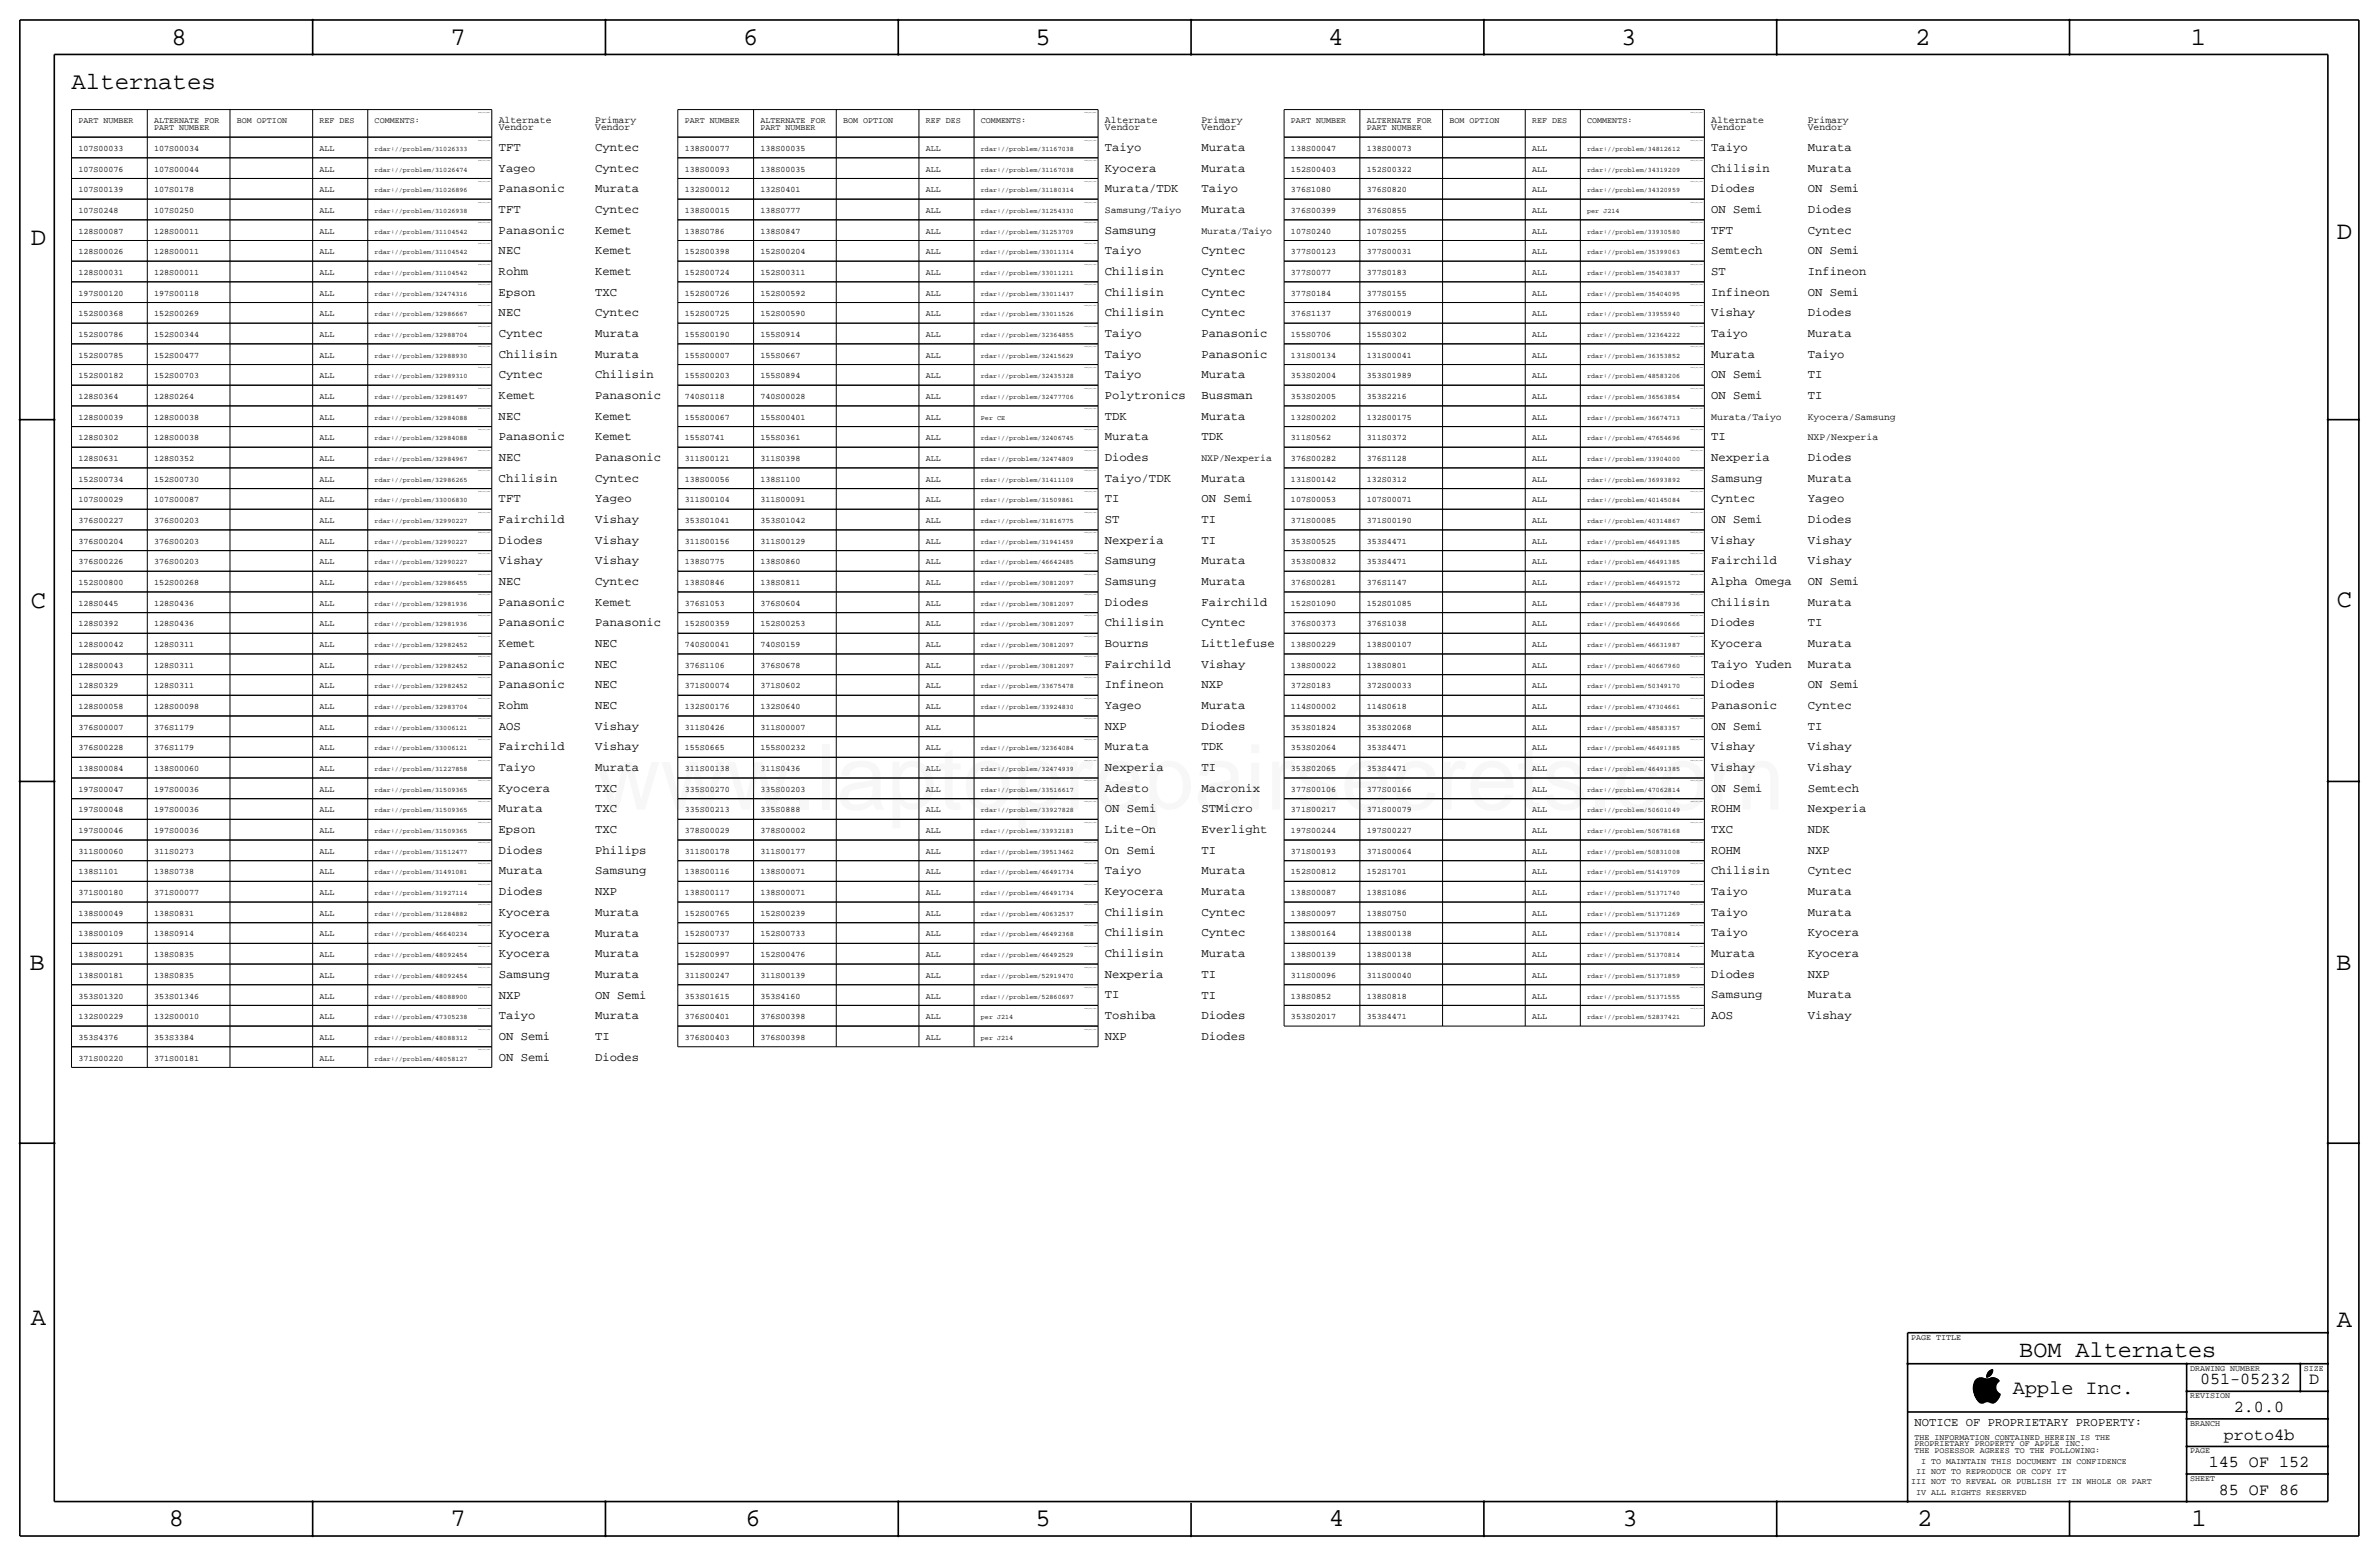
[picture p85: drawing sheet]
<svg xmlns="http://www.w3.org/2000/svg" width="877mm" height="574mm" viewBox="0 0 877 574" stroke-linecap="round" stroke-linejoin="round" font-family="sans-serif">
<defs><g id="words">
<text font-size="33.5" fill="#f00" x="219.3" y="298.4">www.laptoprepairsecrets.com</text>
<g font-size="9.4">
<text x="63.2" y="16.5">8</text>
<text x="166.1" y="16.5">7</text>
<text x="274" y="16.5">6</text>
<text x="381.7" y="16.5">5</text>
<text x="489.7" y="16.5">4</text>
<text x="597.6" y="16.5">3</text>
<text x="706.1" y="16.5">2</text>
<text x="807.7" y="16.5">1</text>
<text x="861.5" y="88.1">D</text>
<text x="11.4" y="90.4">D</text>
<text x="11.4" y="224.3">C</text>
<text x="861.5" y="223.8">C</text>
<text x="10.9" y="357.6">B</text>
<text x="861.3" y="357.4">B</text>
<text x="11.4" y="488.4">A</text>
<text x="861.5" y="489.2">A</text>
<text x="62.2" y="562.6">8</text>
<text x="166.1" y="562.6">7</text>
<text x="274.8" y="562.6">6</text>
<text x="381.7" y="562.6">5</text>
<text x="489.9" y="562.6">4</text>
<text x="598.1" y="562.6">3</text>
<text x="706.8" y="562.6">2</text>
<text x="807.9" y="562.6">1</text>
</g>
<text font-size="8.9" x="26.4" y="32.8">Alternates</text>
<text font-size="8.6" x="744.4" y="500.1">BOM Alternates</text>
<text font-size="7.4" x="742.1" y="513.9">Apple Inc.</text>
<g font-size="6.2">
<text x="811.1" y="510.3">051-05232</text>
<text x="851.3" y="510.3">D</text>
<text x="823.6" y="520.4">2.0.0</text>
<text x="819.9" y="530.6">proto4b</text>
<text x="814.3" y="540.8">145 OF 152</text>
<text x="818" y="550.9">85 OF 86</text>
</g>
<g font-size="4.5">
<text x="183.8" y="55.6">TFT</text>
<text x="219.4" y="55.6">Cyntec</text>
<text x="407.4" y="55.6">Taiyo</text>
<text x="442.9" y="55.6">Murata</text>
<text x="630.9" y="55.6">Taiyo</text>
<text x="666.4" y="55.6">Murata</text>
<text x="183.8" y="63.3">Yageo</text>
<text x="219.4" y="63.3">Cyntec</text>
<text x="407.4" y="63.2">Kyocera</text>
<text x="442.9" y="63.3">Murata</text>
<text x="630.9" y="63.3">Chilisin</text>
<text x="666.4" y="63.2">Murata</text>
<text x="183.8" y="70.9">Panasonic</text>
<text x="219.4" y="70.9">Murata</text>
<text x="407.4" y="70.9">Murata/TDK</text>
<text x="442.9" y="70.9">Taiyo</text>
<text x="630.9" y="70.9">Diodes</text>
<text x="666.4" y="70.9">ON Semi</text>
<text x="183.8" y="78.5">TFT</text>
<text x="219.4" y="78.5">Cyntec</text>
<text x="442.9" y="78.5">Murata</text>
<text x="630.9" y="78.5">ON Semi</text>
<text x="666.4" y="78.5">Diodes</text>
<text x="183.8" y="86.1">Panasonic</text>
<text x="219.4" y="86.1">Kemet</text>
<text x="407.4" y="86.1">Samsung</text>
<text x="630.9" y="86.1">TFT</text>
<text x="666.4" y="86.1">Cyntec</text>
<text x="183.8" y="93.7">NEC</text>
<text x="219.4" y="93.7">Kemet</text>
<text x="407.4" y="93.7">Taiyo</text>
<text x="442.9" y="93.7">Cyntec</text>
<text x="630.9" y="93.7">Semtech</text>
<text x="666.4" y="93.7">ON Semi</text>
<text x="183.8" y="101.3">Rohm</text>
<text x="219.4" y="101.3">Kemet</text>
<text x="407.4" y="101.4">Chilisin</text>
<text x="442.9" y="101.3">Cyntec</text>
<text x="630.9" y="101.4">ST</text>
<text x="666.4" y="101.4">Infineon</text>
<text x="183.8" y="109">Epson</text>
<text x="219.4" y="109">TXC</text>
<text x="407.4" y="109">Chilisin</text>
<text x="442.9" y="109">Cyntec</text>
<text x="630.9" y="109">Infineon</text>
<text x="666.4" y="109">ON Semi</text>
<text x="183.8" y="116.6">NEC</text>
<text x="219.4" y="116.6">Cyntec</text>
<text x="407.4" y="116.6">Chilisin</text>
<text x="442.9" y="116.6">Cyntec</text>
<text x="630.9" y="116.6">Vishay</text>
<text x="666.4" y="116.6">Diodes</text>
<text x="183.8" y="124.2">Cyntec</text>
<text x="219.4" y="124.2">Murata</text>
<text x="407.4" y="124.2">Taiyo</text>
<text x="442.9" y="124.2">Panasonic</text>
<text x="630.9" y="124.2">Taiyo</text>
<text x="666.4" y="124.2">Murata</text>
<text x="183.8" y="131.8">Chilisin</text>
<text x="219.4" y="131.8">Murata</text>
<text x="407.4" y="131.8">Taiyo</text>
<text x="442.9" y="131.8">Panasonic</text>
<text x="630.9" y="131.8">Murata</text>
<text x="666.4" y="131.8">Taiyo</text>
<text x="183.8" y="139.5">Cyntec</text>
<text x="219.4" y="139.5">Chilisin</text>
<text x="407.4" y="139.5">Taiyo</text>
<text x="442.9" y="139.5">Murata</text>
<text x="630.9" y="139.5">ON Semi</text>
<text x="666.4" y="139.5">TI</text>
<text x="183.8" y="147.1">Kemet</text>
<text x="219.4" y="147.1">Panasonic</text>
<text x="407.4" y="147.1">Polytronics</text>
<text x="442.9" y="147.1">Bussman</text>
<text x="630.9" y="147.1">ON Semi</text>
<text x="666.4" y="147.1">TI</text>
<text x="183.8" y="154.7">NEC</text>
<text x="219.4" y="154.7">Kemet</text>
<text x="407.4" y="154.7">TDK</text>
<text x="442.9" y="154.7">Murata</text>
<text x="183.8" y="162.3">Panasonic</text>
<text x="219.4" y="162.3">Kemet</text>
<text x="407.4" y="162.3">Murata</text>
<text x="442.9" y="162.3">TDK</text>
<text x="630.9" y="162.3">TI</text>
<text x="183.8" y="169.9">NEC</text>
<text x="219.4" y="169.9">Panasonic</text>
<text x="407.4" y="169.9">Diodes</text>
<text x="630.9" y="169.9">Nexperia</text>
<text x="666.4" y="169.9">Diodes</text>
<text x="183.8" y="177.6">Chilisin</text>
<text x="219.4" y="177.6">Cyntec</text>
<text x="407.4" y="177.6">Taiyo/TDK</text>
<text x="442.9" y="177.6">Murata</text>
<text x="630.9" y="177.6">Samsung</text>
<text x="666.4" y="177.6">Murata</text>
<text x="183.8" y="185.2">TFT</text>
<text x="219.4" y="185.2">Yageo</text>
<text x="407.4" y="185.2">TI</text>
<text x="442.9" y="185.2">ON Semi</text>
<text x="630.9" y="185.2">Cyntec</text>
<text x="666.4" y="185.2">Yageo</text>
<text x="183.8" y="192.8">Fairchild</text>
<text x="219.4" y="192.8">Vishay</text>
<text x="407.4" y="192.8">ST</text>
<text x="442.9" y="192.8">TI</text>
<text x="630.9" y="192.8">ON Semi</text>
<text x="666.4" y="192.8">Diodes</text>
<text x="183.8" y="200.4">Diodes</text>
<text x="219.4" y="200.4">Vishay</text>
<text x="407.4" y="200.4">Nexperia</text>
<text x="442.9" y="200.4">TI</text>
<text x="630.9" y="200.4">Vishay</text>
<text x="666.4" y="200.4">Vishay</text>
<text x="183.8" y="208">Vishay</text>
<text x="219.4" y="208">Vishay</text>
<text x="407.4" y="208">Samsung</text>
<text x="442.9" y="208">Murata</text>
<text x="630.9" y="208">Fairchild</text>
<text x="666.4" y="208">Vishay</text>
<text x="183.8" y="215.6">NEC</text>
<text x="219.4" y="215.6">Cyntec</text>
<text x="407.4" y="215.7">Samsung</text>
<text x="442.9" y="215.6">Murata</text>
<text x="630.9" y="215.6">Alpha Omega</text>
<text x="666.4" y="215.7">ON Semi</text>
<text x="183.8" y="223.3">Panasonic</text>
<text x="219.4" y="223.3">Kemet</text>
<text x="407.4" y="223.3">Diodes</text>
<text x="442.9" y="223.3">Fairchild</text>
<text x="630.9" y="223.3">Chilisin</text>
<text x="666.4" y="223.3">Murata</text>
<text x="183.8" y="230.9">Panasonic</text>
<text x="219.4" y="230.9">Panasonic</text>
<text x="407.4" y="230.9">Chilisin</text>
<text x="442.9" y="230.9">Cyntec</text>
<text x="630.9" y="230.9">Diodes</text>
<text x="666.4" y="230.9">TI</text>
<text x="183.8" y="238.5">Kemet</text>
<text x="219.4" y="238.5">NEC</text>
<text x="407.4" y="238.5">Bourns</text>
<text x="442.9" y="238.5">Littlefuse</text>
<text x="630.9" y="238.5">Kyocera</text>
<text x="666.4" y="238.5">Murata</text>
<text x="183.8" y="246.1">Panasonic</text>
<text x="219.4" y="246.1">NEC</text>
<text x="407.4" y="246.1">Fairchild</text>
<text x="442.9" y="246.1">Vishay</text>
<text x="630.9" y="246.1">Taiyo Yuden</text>
<text x="666.4" y="246.1">Murata</text>
<text x="183.8" y="253.7">Panasonic</text>
<text x="219.4" y="253.7">NEC</text>
<text x="407.4" y="253.8">Infineon</text>
<text x="442.9" y="253.7">NXP</text>
<text x="630.9" y="253.7">Diodes</text>
<text x="666.4" y="253.7">ON Semi</text>
<text x="183.8" y="261.4">Rohm</text>
<text x="219.4" y="261.4">NEC</text>
<text x="407.4" y="261.4">Yageo</text>
<text x="442.9" y="261.4">Murata</text>
<text x="630.9" y="261.4">Panasonic</text>
<text x="666.4" y="261.4">Cyntec</text>
<text x="183.8" y="269">AOS</text>
<text x="219.4" y="269">Vishay</text>
<text x="407.4" y="269">NXP</text>
<text x="442.9" y="269">Diodes</text>
<text x="630.9" y="269">ON Semi</text>
<text x="666.4" y="269">TI</text>
<text x="183.8" y="276.6">Fairchild</text>
<text x="219.4" y="276.6">Vishay</text>
<text x="407.4" y="276.6">Murata</text>
<text x="442.9" y="276.6">TDK</text>
<text x="630.9" y="276.6">Vishay</text>
<text x="666.4" y="276.6">Vishay</text>
<text x="183.8" y="284.2">Taiyo</text>
<text x="219.4" y="284.2">Murata</text>
<text x="407.4" y="284.2">Nexperia</text>
<text x="442.9" y="284.2">TI</text>
<text x="630.9" y="284.2">Vishay</text>
<text x="666.4" y="284.2">Vishay</text>
<text x="183.8" y="291.8">Kyocera</text>
<text x="219.4" y="291.8">TXC</text>
<text x="407.4" y="291.8">Adesto</text>
<text x="442.9" y="291.8">Macronix</text>
<text x="630.9" y="291.8">ON Semi</text>
<text x="666.4" y="291.8">Semtech</text>
<text x="183.8" y="299.5">Murata</text>
<text x="219.4" y="299.5">TXC</text>
<text x="407.4" y="299.5">ON Semi</text>
<text x="442.9" y="299.5">STMicro</text>
<text x="630.9" y="299.5">ROHM</text>
<text x="666.4" y="299.5">Nexperia</text>
<text x="183.8" y="307.1">Epson</text>
<text x="219.4" y="307.1">TXC</text>
<text x="407.4" y="307.1">Lite-On</text>
<text x="442.9" y="307.1">Everlight</text>
<text x="630.9" y="307.1">TXC</text>
<text x="666.4" y="307.1">NDK</text>
<text x="183.8" y="314.7">Diodes</text>
<text x="219.4" y="314.7">Philips</text>
<text x="407.4" y="314.7">On Semi</text>
<text x="442.9" y="314.7">TI</text>
<text x="630.9" y="314.7">ROHM</text>
<text x="666.4" y="314.7">NXP</text>
<text x="183.8" y="322.3">Murata</text>
<text x="219.4" y="322.3">Samsung</text>
<text x="407.4" y="322.3">Taiyo</text>
<text x="442.9" y="322.3">Murata</text>
<text x="630.9" y="322.3">Chilisin</text>
<text x="666.4" y="322.3">Cyntec</text>
<text x="183.8" y="330">Diodes</text>
<text x="219.4" y="329.9">NXP</text>
<text x="407.4" y="329.9">Keyocera</text>
<text x="442.9" y="329.9">Murata</text>
<text x="630.9" y="329.9">Taiyo</text>
<text x="666.4" y="329.9">Murata</text>
<text x="183.8" y="337.6">Kyocera</text>
<text x="219.4" y="337.6">Murata</text>
<text x="407.4" y="337.6">Chilisin</text>
<text x="442.9" y="337.6">Cyntec</text>
<text x="630.9" y="337.6">Taiyo</text>
<text x="666.4" y="337.6">Murata</text>
<text x="183.8" y="345.2">Kyocera</text>
<text x="219.4" y="345.2">Murata</text>
<text x="407.4" y="345.2">Chilisin</text>
<text x="442.9" y="345.2">Cyntec</text>
<text x="630.9" y="345.2">Taiyo</text>
<text x="666.4" y="345.2">Kyocera</text>
<text x="183.8" y="352.8">Kyocera</text>
<text x="219.4" y="352.8">Murata</text>
<text x="407.4" y="352.8">Chilisin</text>
<text x="442.9" y="352.8">Murata</text>
<text x="630.9" y="352.8">Murata</text>
<text x="666.4" y="352.8">Kyocera</text>
<text x="183.8" y="360.4">Samsung</text>
<text x="219.4" y="360.4">Murata</text>
<text x="407.4" y="360.4">Nexperia</text>
<text x="442.9" y="360.4">TI</text>
<text x="630.9" y="360.4">Diodes</text>
<text x="666.4" y="360.4">NXP</text>
<text x="183.8" y="368">NXP</text>
<text x="219.4" y="368">ON Semi</text>
<text x="407.4" y="368">TI</text>
<text x="442.9" y="368">TI</text>
<text x="630.9" y="368">Samsung</text>
<text x="666.4" y="368">Murata</text>
<text x="183.8" y="375.7">Taiyo</text>
<text x="219.4" y="375.7">Murata</text>
<text x="407.4" y="375.7">Toshiba</text>
<text x="442.9" y="375.7">Diodes</text>
<text x="630.9" y="375.7">AOS</text>
<text x="666.4" y="375.7">Vishay</text>
<text x="183.8" y="383.3">ON Semi</text>
<text x="219.4" y="383.3">TI</text>
<text x="407.4" y="383.3">NXP</text>
<text x="442.9" y="383.3">Diodes</text>
<text x="183.8" y="390.9">ON Semi</text>
<text x="219.4" y="390.9">Diodes</text>
<text x="705.8" y="525.5">NOTICE OF PROPRIETARY PROPERTY:</text>
</g>
<g font-size="3.6">
<text x="183.8" y="48">Vendor</text>
<text x="183.8" y="45.5">Alternate</text>
<text x="219.4" y="45.5">Primary</text>
<text x="219.4" y="48">Vendor</text>
<text x="407.4" y="45.5">Alternate</text>
<text x="407.4" y="48">Vendor</text>
<text x="442.9" y="45.5">Primary</text>
<text x="442.9" y="48">Vendor</text>
<text x="630.9" y="48">Vendor</text>
<text x="630.9" y="45.5">Alternate</text>
<text x="666.5" y="48">Vendor</text>
<text x="666.5" y="45.5">Primary</text>
<text x="407.4" y="78.5">Samsung/Taiyo</text>
<text x="442.9" y="86.1">Murata/Taiyo</text>
<text x="630.9" y="154.7">Murata/Taiyo</text>
<text x="666.5" y="154.7">Kyocera/Samsung</text>
<text x="666.5" y="162.3">NXP/Nexperia</text>
<text x="442.9" y="169.9">NXP/Nexperia</text>
</g>
<g font-size="3.1">
<text x="28.9" y="45.5">PART NUMBER</text>
<text x="56.8" y="45.5">ALTERNATE FOR</text>
<text x="87.3" y="45.5">BOM OPTION</text>
<text x="117.8" y="45.5">REF DES</text>
<text x="138.1" y="45.5">COMMENTS:</text>
<text x="252.4" y="45.5">PART NUMBER</text>
<text x="280.4" y="45.5">ALTERNATE FOR</text>
<text x="310.8" y="45.5">BOM OPTION</text>
<text x="341.3" y="45.5">REF DES</text>
<text x="361.6" y="45.5">COMMENTS:</text>
<text x="475.9" y="45.5">PART NUMBER</text>
<text x="503.9" y="45.5">ALTERNATE FOR</text>
<text x="534.4" y="45.5">BOM OPTION</text>
<text x="564.8" y="45.5">REF DES</text>
<text x="585.2" y="45.5">COMMENTS:</text>
<text x="56.8" y="48">PART NUMBER</text>
<text x="280.4" y="48">PART NUMBER</text>
<text x="503.9" y="48">PART NUMBER</text>
<text x="28.9" y="55.6">107S00033</text>
<text x="56.8" y="55.6">107S00034</text>
<text x="117.8" y="55.6">ALL</text>
<text x="252.4" y="55.6">138S00077</text>
<text x="280.4" y="55.6">138S00035</text>
<text x="341.3" y="55.6">ALL</text>
<text x="475.9" y="55.6">138S00047</text>
<text x="503.9" y="55.6">138S00073</text>
<text x="564.8" y="55.6">ALL</text>
<text x="28.9" y="63.2">107S00076</text>
<text x="56.8" y="63.2">107S00044</text>
<text x="117.8" y="63.2">ALL</text>
<text x="252.4" y="63.2">138S00093</text>
<text x="280.4" y="63.2">138S00035</text>
<text x="341.3" y="63.2">ALL</text>
<text x="475.9" y="63.2">152S00403</text>
<text x="503.9" y="63.2">152S00322</text>
<text x="564.8" y="63.2">ALL</text>
<text x="28.9" y="70.9">107S00139</text>
<text x="56.8" y="70.9">107S0178</text>
<text x="117.8" y="70.9">ALL</text>
<text x="252.4" y="70.9">132S00012</text>
<text x="280.4" y="70.9">132S0401</text>
<text x="341.3" y="70.9">ALL</text>
<text x="475.9" y="70.9">376S1080</text>
<text x="503.9" y="70.9">376S0820</text>
<text x="564.8" y="70.9">ALL</text>
<text x="28.9" y="78.5">107S0248</text>
<text x="56.8" y="78.5">107S0250</text>
<text x="117.8" y="78.5">ALL</text>
<text x="252.4" y="78.5">138S00015</text>
<text x="280.4" y="78.5">138S0777</text>
<text x="341.3" y="78.5">ALL</text>
<text x="475.9" y="78.5">376S00399</text>
<text x="503.9" y="78.5">376S0855</text>
<text x="564.8" y="78.5">ALL</text>
<text x="28.9" y="86.1">128S00087</text>
<text x="56.8" y="86.1">128S00011</text>
<text x="117.8" y="86.1">ALL</text>
<text x="252.4" y="86.1">138S0786</text>
<text x="280.4" y="86.1">138S0847</text>
<text x="341.3" y="86.1">ALL</text>
<text x="475.9" y="86.1">107S0240</text>
<text x="503.9" y="86.1">107S0255</text>
<text x="564.8" y="86.1">ALL</text>
<text x="28.9" y="93.7">128S00026</text>
<text x="56.8" y="93.7">128S00011</text>
<text x="117.8" y="93.7">ALL</text>
<text x="252.4" y="93.7">152S00398</text>
<text x="280.4" y="93.7">152S00204</text>
<text x="341.3" y="93.7">ALL</text>
<text x="475.9" y="93.7">377S00123</text>
<text x="503.9" y="93.7">377S00031</text>
<text x="564.8" y="93.7">ALL</text>
<text x="28.9" y="101.3">128S00031</text>
<text x="56.8" y="101.3">128S00011</text>
<text x="117.8" y="101.3">ALL</text>
<text x="252.4" y="101.3">152S00724</text>
<text x="280.4" y="101.3">152S00311</text>
<text x="341.3" y="101.3">ALL</text>
<text x="475.9" y="101.3">377S0077</text>
<text x="503.9" y="101.3">377S0183</text>
<text x="564.8" y="101.3">ALL</text>
<text x="28.9" y="109">197S00120</text>
<text x="56.8" y="109">197S00118</text>
<text x="117.8" y="109">ALL</text>
<text x="252.4" y="109">152S00726</text>
<text x="280.4" y="109">152S00592</text>
<text x="341.3" y="109">ALL</text>
<text x="475.9" y="109">377S0184</text>
<text x="503.9" y="109">377S0155</text>
<text x="564.8" y="109">ALL</text>
<text x="28.9" y="116.6">152S00368</text>
<text x="56.8" y="116.6">152S00269</text>
<text x="117.8" y="116.6">ALL</text>
<text x="252.4" y="116.6">152S00725</text>
<text x="280.4" y="116.6">152S00590</text>
<text x="341.3" y="116.6">ALL</text>
<text x="475.9" y="116.6">376S1137</text>
<text x="503.9" y="116.6">376S00019</text>
<text x="564.8" y="116.6">ALL</text>
<text x="28.9" y="124.2">152S00786</text>
<text x="56.8" y="124.2">152S00344</text>
<text x="117.8" y="124.2">ALL</text>
<text x="252.4" y="124.2">155S00190</text>
<text x="280.4" y="124.2">155S0914</text>
<text x="341.3" y="124.2">ALL</text>
<text x="475.9" y="124.2">155S0706</text>
<text x="503.9" y="124.2">155S0302</text>
<text x="564.8" y="124.2">ALL</text>
<text x="28.9" y="131.8">152S00785</text>
<text x="56.8" y="131.8">152S00477</text>
<text x="117.8" y="131.8">ALL</text>
<text x="252.4" y="131.8">155S00007</text>
<text x="280.4" y="131.8">155S0667</text>
<text x="341.3" y="131.8">ALL</text>
<text x="475.9" y="131.8">131S00134</text>
<text x="503.9" y="131.8">131S00041</text>
<text x="564.8" y="131.8">ALL</text>
<text x="28.9" y="139.4">152S00182</text>
<text x="56.8" y="139.4">152S00703</text>
<text x="117.8" y="139.4">ALL</text>
<text x="252.4" y="139.4">155S00203</text>
<text x="280.4" y="139.4">155S0894</text>
<text x="341.3" y="139.4">ALL</text>
<text x="475.9" y="139.4">353S02004</text>
<text x="503.9" y="139.4">353S01989</text>
<text x="564.8" y="139.4">ALL</text>
<text x="28.9" y="147.1">128S0364</text>
<text x="56.8" y="147.1">128S0264</text>
<text x="117.8" y="147.1">ALL</text>
<text x="252.4" y="147.1">740S0118</text>
<text x="280.4" y="147.1">740S00028</text>
<text x="341.3" y="147.1">ALL</text>
<text x="475.9" y="147.1">353S02005</text>
<text x="503.9" y="147.1">353S2216</text>
<text x="564.8" y="147.1">ALL</text>
<text x="28.9" y="154.7">128S00039</text>
<text x="56.8" y="154.7">128S00038</text>
<text x="117.8" y="154.7">ALL</text>
<text x="252.4" y="154.7">155S00067</text>
<text x="280.4" y="154.7">155S00401</text>
<text x="341.3" y="154.7">ALL</text>
<text x="475.9" y="154.7">132S00202</text>
<text x="503.9" y="154.7">132S00175</text>
<text x="564.8" y="154.7">ALL</text>
<text x="28.9" y="162.3">128S0302</text>
<text x="56.8" y="162.3">128S00038</text>
<text x="117.8" y="162.3">ALL</text>
<text x="252.4" y="162.3">155S0741</text>
<text x="280.4" y="162.3">155S0361</text>
<text x="341.3" y="162.3">ALL</text>
<text x="475.9" y="162.3">311S0562</text>
<text x="503.9" y="162.3">311S0372</text>
<text x="564.8" y="162.3">ALL</text>
<text x="28.9" y="169.9">128S0631</text>
<text x="56.8" y="169.9">128S0352</text>
<text x="117.8" y="169.9">ALL</text>
<text x="252.4" y="169.9">311S00121</text>
<text x="280.4" y="169.9">311S0398</text>
<text x="341.3" y="169.9">ALL</text>
<text x="475.9" y="169.9">376S00282</text>
<text x="503.9" y="169.9">376S1128</text>
<text x="564.8" y="169.9">ALL</text>
<text x="28.9" y="177.5">152S00734</text>
<text x="56.8" y="177.5">152S00730</text>
<text x="117.8" y="177.5">ALL</text>
<text x="252.4" y="177.5">138S00056</text>
<text x="280.4" y="177.5">138S1100</text>
<text x="341.3" y="177.5">ALL</text>
<text x="475.9" y="177.5">131S00142</text>
<text x="503.9" y="177.5">132S0312</text>
<text x="564.8" y="177.5">ALL</text>
<text x="28.9" y="185.2">107S00029</text>
<text x="56.8" y="185.2">107S00087</text>
<text x="117.8" y="185.2">ALL</text>
<text x="252.4" y="185.2">311S00104</text>
<text x="280.4" y="185.2">311S00091</text>
<text x="341.3" y="185.2">ALL</text>
<text x="475.9" y="185.2">107S00053</text>
<text x="503.9" y="185.2">107S00071</text>
<text x="564.8" y="185.2">ALL</text>
<text x="28.9" y="192.8">376S00227</text>
<text x="56.8" y="192.8">376S00203</text>
<text x="117.8" y="192.8">ALL</text>
<text x="252.4" y="192.8">353S01041</text>
<text x="280.4" y="192.8">353S01042</text>
<text x="341.3" y="192.8">ALL</text>
<text x="475.9" y="192.8">371S00085</text>
<text x="503.9" y="192.8">371S00190</text>
<text x="564.8" y="192.8">ALL</text>
<text x="28.9" y="200.4">376S00204</text>
<text x="56.8" y="200.4">376S00203</text>
<text x="117.8" y="200.4">ALL</text>
<text x="252.4" y="200.4">311S00156</text>
<text x="280.4" y="200.4">311S00129</text>
<text x="341.3" y="200.4">ALL</text>
<text x="475.9" y="200.4">353S00525</text>
<text x="503.9" y="200.4">353S4471</text>
<text x="564.8" y="200.4">ALL</text>
<text x="28.9" y="208">376S00226</text>
<text x="56.8" y="208">376S00203</text>
<text x="117.8" y="208">ALL</text>
<text x="252.4" y="208">138S0775</text>
<text x="280.4" y="208">138S0860</text>
<text x="341.3" y="208">ALL</text>
<text x="475.9" y="208">353S00832</text>
<text x="503.9" y="208">353S4471</text>
<text x="564.8" y="208">ALL</text>
<text x="28.9" y="215.6">152S00800</text>
<text x="56.8" y="215.6">152S00268</text>
<text x="117.8" y="215.6">ALL</text>
<text x="252.4" y="215.6">138S0846</text>
<text x="280.4" y="215.6">138S0811</text>
<text x="341.3" y="215.6">ALL</text>
<text x="475.9" y="215.6">376S00281</text>
<text x="503.9" y="215.6">376S1147</text>
<text x="564.8" y="215.6">ALL</text>
<text x="28.9" y="223.3">128S0445</text>
<text x="56.8" y="223.3">128S0436</text>
<text x="117.8" y="223.3">ALL</text>
<text x="252.4" y="223.3">376S1053</text>
<text x="280.4" y="223.3">376S0604</text>
<text x="341.3" y="223.3">ALL</text>
<text x="475.9" y="223.3">152S01090</text>
<text x="503.9" y="223.3">152S01085</text>
<text x="564.8" y="223.3">ALL</text>
<text x="28.9" y="230.9">128S0392</text>
<text x="56.8" y="230.9">128S0436</text>
<text x="117.8" y="230.9">ALL</text>
<text x="252.4" y="230.9">152S00359</text>
<text x="280.4" y="230.9">152S00253</text>
<text x="341.3" y="230.9">ALL</text>
<text x="475.9" y="230.9">376S00373</text>
<text x="503.9" y="230.9">376S1038</text>
<text x="564.8" y="230.9">ALL</text>
<text x="28.9" y="238.5">128S00042</text>
<text x="56.8" y="238.5">128S0311</text>
<text x="117.8" y="238.5">ALL</text>
<text x="252.4" y="238.5">740S00041</text>
<text x="280.4" y="238.5">740S0159</text>
<text x="341.3" y="238.5">ALL</text>
<text x="475.9" y="238.5">138S00229</text>
<text x="503.9" y="238.5">138S00107</text>
<text x="564.8" y="238.5">ALL</text>
<text x="28.9" y="246.1">128S00043</text>
<text x="56.8" y="246.1">128S0311</text>
<text x="117.8" y="246.1">ALL</text>
<text x="252.4" y="246.1">376S1106</text>
<text x="280.4" y="246.1">376S0678</text>
<text x="341.3" y="246.1">ALL</text>
<text x="475.9" y="246.1">138S00022</text>
<text x="503.9" y="246.1">138S0801</text>
<text x="564.8" y="246.1">ALL</text>
<text x="28.9" y="253.7">128S0329</text>
<text x="56.8" y="253.7">128S0311</text>
<text x="117.8" y="253.7">ALL</text>
<text x="252.4" y="253.7">371S00074</text>
<text x="280.4" y="253.7">371S0602</text>
<text x="341.3" y="253.7">ALL</text>
<text x="475.9" y="253.7">372S0183</text>
<text x="503.9" y="253.7">372S00033</text>
<text x="564.8" y="253.7">ALL</text>
<text x="28.9" y="261.4">128S00058</text>
<text x="56.8" y="261.4">128S00098</text>
<text x="117.8" y="261.4">ALL</text>
<text x="252.4" y="261.4">132S00176</text>
<text x="280.4" y="261.4">132S0640</text>
<text x="341.3" y="261.4">ALL</text>
<text x="475.9" y="261.4">114S00002</text>
<text x="503.9" y="261.4">114S0618</text>
<text x="564.8" y="261.4">ALL</text>
<text x="28.9" y="269">376S00007</text>
<text x="56.8" y="269">376S1179</text>
<text x="117.8" y="269">ALL</text>
<text x="252.4" y="269">311S0426</text>
<text x="280.4" y="269">311S00007</text>
<text x="341.3" y="269">ALL</text>
<text x="475.9" y="269">353S01824</text>
<text x="503.9" y="269">353S02068</text>
<text x="564.8" y="269">ALL</text>
<text x="28.9" y="276.6">376S00228</text>
<text x="56.8" y="276.6">376S1179</text>
<text x="117.8" y="276.6">ALL</text>
<text x="252.4" y="276.6">155S0665</text>
<text x="280.4" y="276.6">155S00232</text>
<text x="341.3" y="276.6">ALL</text>
<text x="475.9" y="276.6">353S02064</text>
<text x="503.9" y="276.6">353S4471</text>
<text x="564.8" y="276.6">ALL</text>
<text x="28.9" y="284.2">138S00084</text>
<text x="56.8" y="284.2">138S00060</text>
<text x="117.8" y="284.2">ALL</text>
<text x="252.4" y="284.2">311S00138</text>
<text x="280.4" y="284.2">311S0436</text>
<text x="341.3" y="284.2">ALL</text>
<text x="475.9" y="284.2">353S02065</text>
<text x="503.9" y="284.2">353S4471</text>
<text x="564.8" y="284.2">ALL</text>
<text x="28.9" y="291.8">197S00047</text>
<text x="56.8" y="291.8">197S00036</text>
<text x="117.8" y="291.8">ALL</text>
<text x="252.4" y="291.8">335S00270</text>
<text x="280.4" y="291.8">335S00203</text>
<text x="341.3" y="291.8">ALL</text>
<text x="475.9" y="291.8">377S00106</text>
<text x="503.9" y="291.8">377S00166</text>
<text x="564.8" y="291.8">ALL</text>
<text x="28.9" y="299.5">197S00048</text>
<text x="56.8" y="299.5">197S00036</text>
<text x="117.8" y="299.5">ALL</text>
<text x="252.4" y="299.5">335S00213</text>
<text x="280.4" y="299.5">335S0888</text>
<text x="341.3" y="299.5">ALL</text>
<text x="475.9" y="299.5">371S00217</text>
<text x="503.9" y="299.5">371S00079</text>
<text x="564.8" y="299.5">ALL</text>
<text x="28.9" y="307.1">197S00046</text>
<text x="56.8" y="307.1">197S00036</text>
<text x="117.8" y="307.1">ALL</text>
<text x="252.4" y="307.1">378S00029</text>
<text x="280.4" y="307.1">378S00002</text>
<text x="341.3" y="307.1">ALL</text>
<text x="475.9" y="307.1">197S00244</text>
<text x="503.9" y="307.1">197S00227</text>
<text x="564.8" y="307.1">ALL</text>
<text x="28.9" y="314.7">311S00060</text>
<text x="56.8" y="314.7">311S0273</text>
<text x="117.8" y="314.7">ALL</text>
<text x="252.4" y="314.7">311S00178</text>
<text x="280.4" y="314.7">311S00177</text>
<text x="341.3" y="314.7">ALL</text>
<text x="475.9" y="314.7">371S00193</text>
<text x="503.9" y="314.7">371S00064</text>
<text x="564.8" y="314.7">ALL</text>
<text x="28.9" y="322.3">138S1101</text>
<text x="56.8" y="322.3">138S0738</text>
<text x="117.8" y="322.3">ALL</text>
<text x="252.4" y="322.3">138S00116</text>
<text x="280.4" y="322.3">138S00071</text>
<text x="341.3" y="322.3">ALL</text>
<text x="475.9" y="322.3">152S00812</text>
<text x="503.9" y="322.3">152S1701</text>
<text x="564.8" y="322.3">ALL</text>
<text x="28.9" y="329.9">371S00180</text>
<text x="56.8" y="329.9">371S00077</text>
<text x="117.8" y="329.9">ALL</text>
<text x="252.4" y="329.9">138S00117</text>
<text x="280.4" y="329.9">138S00071</text>
<text x="341.3" y="329.9">ALL</text>
<text x="475.9" y="329.9">138S00087</text>
<text x="503.9" y="329.9">138S1086</text>
<text x="564.8" y="329.9">ALL</text>
<text x="28.9" y="337.6">138S00049</text>
<text x="56.8" y="337.6">138S0831</text>
<text x="117.8" y="337.6">ALL</text>
<text x="252.4" y="337.6">152S00765</text>
<text x="280.4" y="337.6">152S00239</text>
<text x="341.3" y="337.6">ALL</text>
<text x="475.9" y="337.6">138S00097</text>
<text x="503.9" y="337.6">138S0750</text>
<text x="564.8" y="337.6">ALL</text>
<text x="28.9" y="345.2">138S00109</text>
<text x="56.8" y="345.2">138S0914</text>
<text x="117.8" y="345.2">ALL</text>
<text x="252.4" y="345.2">152S00737</text>
<text x="280.4" y="345.2">152S00733</text>
<text x="341.3" y="345.2">ALL</text>
<text x="475.9" y="345.2">138S00164</text>
<text x="503.9" y="345.2">138S00138</text>
<text x="564.8" y="345.2">ALL</text>
<text x="28.9" y="352.8">138S00291</text>
<text x="56.8" y="352.8">138S0835</text>
<text x="117.8" y="352.8">ALL</text>
<text x="252.4" y="352.8">152S00997</text>
<text x="280.4" y="352.8">152S00476</text>
<text x="341.3" y="352.8">ALL</text>
<text x="475.9" y="352.8">138S00139</text>
<text x="503.9" y="352.8">138S00138</text>
<text x="564.8" y="352.8">ALL</text>
<text x="28.9" y="360.4">138S00181</text>
<text x="56.8" y="360.4">138S0835</text>
<text x="117.8" y="360.4">ALL</text>
<text x="252.4" y="360.4">311S00247</text>
<text x="280.4" y="360.4">311S00139</text>
<text x="341.3" y="360.4">ALL</text>
<text x="475.9" y="360.4">311S00096</text>
<text x="503.9" y="360.4">311S00040</text>
<text x="564.8" y="360.4">ALL</text>
<text x="28.9" y="368">353S01320</text>
<text x="56.8" y="368">353S01346</text>
<text x="117.8" y="368">ALL</text>
<text x="252.4" y="368">353S01615</text>
<text x="280.4" y="368">353S4160</text>
<text x="341.3" y="368">ALL</text>
<text x="475.9" y="368">138S0852</text>
<text x="503.9" y="368">138S0818</text>
<text x="564.8" y="368">ALL</text>
<text x="28.9" y="375.7">132S00229</text>
<text x="56.8" y="375.7">132S00010</text>
<text x="117.8" y="375.7">ALL</text>
<text x="252.4" y="375.7">376S00401</text>
<text x="280.4" y="375.7">376S00398</text>
<text x="341.3" y="375.7">ALL</text>
<text x="475.9" y="375.7">353S02017</text>
<text x="503.9" y="375.7">353S4471</text>
<text x="564.8" y="375.7">ALL</text>
<text x="28.9" y="383.3">353S4376</text>
<text x="56.8" y="383.3">353S3384</text>
<text x="117.8" y="383.3">ALL</text>
<text x="252.4" y="383.3">376S00403</text>
<text x="280.4" y="383.3">376S00398</text>
<text x="341.3" y="383.3">ALL</text>
<text x="28.9" y="390.9">371S00220</text>
<text x="56.8" y="390.9">371S00181</text>
<text x="117.8" y="390.9">ALL</text>
<text x="704.5" y="493.8">PAGE TITLE</text>
<text x="807.4" y="505.2">DRAWING NUMBER</text>
<text x="849.3" y="505.2">SIZE</text>
<text x="807.4" y="515.4">REVISION</text>
<text x="807.4" y="525.5">BRANCH</text>
<text x="705.8" y="533.1">PROPRIETARY PROPERTY OF APPLE INC.</text>
<text x="705.8" y="530.6">THE INFORMATION CONTAINED HEREIN IS THE</text>
<text x="705.8" y="535.7">THE POSESSOR AGREES TO THE FOLLOWING:</text>
<text x="708.2" y="539.5">I TO MAINTAIN THIS DOCUMENT IN CONFIDENCE</text>
<text x="807.4" y="535.7">PAGE</text>
<text x="706.4" y="543.3">II NOT TO REPRODUCE OR COPY IT</text>
<text x="807.4" y="545.8">SHEET</text>
<text x="704.5" y="547.1">III NOT TO REVEAL OR PUBLISH IT IN WHOLE OR PART</text>
<text x="706.4" y="550.9">IV ALL RIGHTS RESERVED</text>
</g>
<g font-size="2.5">
<text x="138.1" y="55.6">rdar://problem/31026333</text>
<text x="361.6" y="55.6">rdar://problem/31167038</text>
<text x="585.2" y="55.6">rdar://problem/34812612</text>
<text x="138.1" y="63.2">rdar://problem/31026474</text>
<text x="361.6" y="63.2">rdar://problem/31167038</text>
<text x="585.2" y="63.2">rdar://problem/34319209</text>
<text x="138.1" y="70.9">rdar://problem/31026896</text>
<text x="361.6" y="70.9">rdar://problem/31180314</text>
<text x="585.2" y="70.9">rdar://problem/34320959</text>
<text x="138.1" y="78.5">rdar://problem/31026938</text>
<text x="361.6" y="78.5">rdar://problem/31254330</text>
<text x="585.2" y="78.5">per J214</text>
<text x="138.1" y="86.1">rdar://problem/31104542</text>
<text x="361.6" y="86.1">rdar://problem/31253709</text>
<text x="585.2" y="86.1">rdar://problem/33930580</text>
<text x="138.1" y="93.7">rdar://problem/31104542</text>
<text x="361.6" y="93.7">rdar://problem/33011314</text>
<text x="585.2" y="93.7">rdar://problem/35399063</text>
<text x="138.1" y="101.3">rdar://problem/31104542</text>
<text x="361.6" y="101.3">rdar://problem/33011211</text>
<text x="585.2" y="101.3">rdar://problem/35403837</text>
<text x="138.1" y="109">rdar://problem/32474316</text>
<text x="361.6" y="109">rdar://problem/33011437</text>
<text x="585.2" y="109">rdar://problem/35404095</text>
<text x="138.1" y="116.6">rdar://problem/32986667</text>
<text x="361.6" y="116.6">rdar://problem/33011526</text>
<text x="585.2" y="116.6">rdar://problem/33955940</text>
<text x="138.1" y="124.2">rdar://problem/32988704</text>
<text x="361.6" y="124.2">rdar://problem/32364855</text>
<text x="585.2" y="124.2">rdar://problem/32364222</text>
<text x="138.1" y="131.8">rdar://problem/32988930</text>
<text x="361.6" y="131.8">rdar://problem/32415629</text>
<text x="585.2" y="131.8">rdar://problem/36353852</text>
<text x="138.1" y="139.4">rdar://problem/32989310</text>
<text x="361.6" y="139.4">rdar://problem/32435328</text>
<text x="585.2" y="139.4">rdar://problem/48583206</text>
<text x="138.1" y="147.1">rdar://problem/32981497</text>
<text x="361.6" y="147.1">rdar://problem/32477706</text>
<text x="585.2" y="147.1">rdar://problem/36563854</text>
<text x="138.1" y="154.7">rdar://problem/32984088</text>
<text x="361.6" y="154.7">Per CE</text>
<text x="585.2" y="154.7">rdar://problem/36674713</text>
<text x="138.1" y="162.3">rdar://problem/32984088</text>
<text x="361.6" y="162.3">rdar://problem/32406745</text>
<text x="585.2" y="162.3">rdar://problem/47654696</text>
<text x="138.1" y="169.9">rdar://problem/32984967</text>
<text x="361.6" y="169.9">rdar://problem/32474809</text>
<text x="585.2" y="169.9">rdar://problem/33904000</text>
<text x="138.1" y="177.5">rdar://problem/32986265</text>
<text x="361.6" y="177.5">rdar://problem/31411109</text>
<text x="585.2" y="177.5">rdar://problem/36993892</text>
<text x="138.1" y="185.2">rdar://problem/33006830</text>
<text x="361.6" y="185.2">rdar://problem/31509861</text>
<text x="585.2" y="185.2">rdar://problem/40145084</text>
<text x="138.1" y="192.8">rdar://problem/32990227</text>
<text x="361.6" y="192.8">rdar://problem/31816775</text>
<text x="585.2" y="192.8">rdar://problem/40314867</text>
<text x="138.1" y="200.4">rdar://problem/32990227</text>
<text x="361.6" y="200.4">rdar://problem/31941459</text>
<text x="585.2" y="200.4">rdar://problem/46491385</text>
<text x="138.1" y="208">rdar://problem/32990227</text>
<text x="361.6" y="208">rdar://problem/46642485</text>
<text x="585.2" y="208">rdar://problem/46491385</text>
<text x="138.1" y="215.6">rdar://problem/32986455</text>
<text x="361.6" y="215.6">rdar://problem/30812097</text>
<text x="585.2" y="215.6">rdar://problem/46491572</text>
<text x="138.1" y="223.3">rdar://problem/32981936</text>
<text x="361.6" y="223.3">rdar://problem/30812097</text>
<text x="585.2" y="223.3">rdar://problem/46487936</text>
<text x="138.1" y="230.9">rdar://problem/32981936</text>
<text x="361.6" y="230.9">rdar://problem/30812097</text>
<text x="585.2" y="230.9">rdar://problem/46490666</text>
<text x="138.1" y="238.5">rdar://problem/32982452</text>
<text x="361.6" y="238.5">rdar://problem/30812097</text>
<text x="585.2" y="238.5">rdar://problem/46631987</text>
<text x="138.1" y="246.1">rdar://problem/32982452</text>
<text x="361.6" y="246.1">rdar://problem/30812097</text>
<text x="585.2" y="246.1">rdar://problem/40667960</text>
<text x="138.1" y="253.7">rdar://problem/32982452</text>
<text x="361.6" y="253.7">rdar://problem/33675478</text>
<text x="585.2" y="253.7">rdar://problem/50349170</text>
<text x="138.1" y="261.4">rdar://problem/32983704</text>
<text x="361.6" y="261.4">rdar://problem/33924830</text>
<text x="585.2" y="261.4">rdar://problem/47304661</text>
<text x="138.1" y="269">rdar://problem/33006121</text>
<text x="585.2" y="269">rdar://problem/48583357</text>
<text x="138.1" y="276.6">rdar://problem/33006121</text>
<text x="361.6" y="276.6">rdar://problem/32364084</text>
<text x="585.2" y="276.6">rdar://problem/46491385</text>
<text x="138.1" y="284.2">rdar://problem/31227858</text>
<text x="361.6" y="284.2">rdar://problem/32474939</text>
<text x="585.2" y="284.2">rdar://problem/46491385</text>
<text x="138.1" y="291.8">rdar://problem/31509365</text>
<text x="361.6" y="291.8">rdar://problem/33516617</text>
<text x="585.2" y="291.8">rdar://problem/47062814</text>
<text x="138.1" y="299.5">rdar://problem/31509365</text>
<text x="361.6" y="299.5">rdar://problem/33927828</text>
<text x="585.2" y="299.5">rdar://problem/50601049</text>
<text x="138.1" y="307.1">rdar://problem/31509365</text>
<text x="361.6" y="307.1">rdar://problem/33932183</text>
<text x="585.2" y="307.1">rdar://problem/50678168</text>
<text x="138.1" y="314.7">rdar://problem/31512477</text>
<text x="361.6" y="314.7">rdar://problem/39513462</text>
<text x="585.2" y="314.7">rdar://problem/50831008</text>
<text x="138.1" y="322.3">rdar://problem/31491081</text>
<text x="361.6" y="322.3">rdar://problem/46491734</text>
<text x="585.2" y="322.3">rdar://problem/51419709</text>
<text x="138.1" y="329.9">rdar://problem/31927114</text>
<text x="361.6" y="329.9">rdar://problem/46491734</text>
<text x="585.2" y="329.9">rdar://problem/51371740</text>
<text x="138.1" y="337.6">rdar://problem/31284882</text>
<text x="361.6" y="337.6">rdar://problem/40632537</text>
<text x="585.2" y="337.6">rdar://problem/51371269</text>
<text x="138.1" y="345.2">rdar://problem/46640234</text>
<text x="361.6" y="345.2">rdar://problem/46492368</text>
<text x="585.2" y="345.2">rdar://problem/51370814</text>
<text x="138.1" y="352.8">rdar://problem/48092454</text>
<text x="361.6" y="352.8">rdar://problem/46492529</text>
<text x="585.2" y="352.8">rdar://problem/51370814</text>
<text x="138.1" y="360.4">rdar://problem/48092454</text>
<text x="361.6" y="360.4">rdar://problem/52919470</text>
<text x="585.2" y="360.4">rdar://problem/51371859</text>
<text x="138.1" y="368">rdar://problem/48088900</text>
<text x="361.6" y="368">rdar://problem/52860697</text>
<text x="585.2" y="368">rdar://problem/51371555</text>
<text x="138.1" y="375.7">rdar://problem/47305238</text>
<text x="361.6" y="375.7">per J214</text>
<text x="585.2" y="375.7">rdar://problem/52837421</text>
<text x="138.1" y="383.3">rdar://problem/48088312</text>
<text x="361.6" y="383.3">per J214</text>
<text x="138.1" y="390.9">rdar://problem/48058127</text>
</g>
<g font-size=".5">
<text x="176.2" y="41.7">TABLE_ALT_HEAD</text>
<text x="399.7" y="41.7">TABLE_ALT_HEAD</text>
<text x="623.3" y="41.7">TABLE_ALT_HEAD</text>
<text x="176.2" y="51.8">TABLE_ALT_ITEM</text>
<text x="399.7" y="51.8">TABLE_ALT_ITEM</text>
<text x="623.3" y="51.8">TABLE_ALT_ITEM</text>
<text x="176.2" y="59.4">TABLE_ALT_ITEM</text>
<text x="399.7" y="59.4">TABLE_ALT_ITEM</text>
<text x="623.3" y="59.4">TABLE_ALT_ITEM</text>
<text x="176.2" y="67.1">TABLE_ALT_ITEM</text>
<text x="399.7" y="67.1">TABLE_ALT_ITEM</text>
<text x="623.3" y="67.1">TABLE_ALT_ITEM</text>
<text x="176.2" y="74.7">TABLE_ALT_ITEM</text>
<text x="399.7" y="74.7">TABLE_ALT_ITEM</text>
<text x="623.3" y="74.7">TABLE_ALT_ITEM</text>
<text x="176.2" y="82.3">TABLE_ALT_ITEM</text>
<text x="399.7" y="82.3">TABLE_ALT_ITEM</text>
<text x="623.3" y="82.3">TABLE_ALT_ITEM</text>
<text x="176.2" y="89.9">TABLE_ALT_ITEM</text>
<text x="399.7" y="89.9">TABLE_ALT_ITEM</text>
<text x="623.3" y="89.9">TABLE_ALT_ITEM</text>
<text x="176.2" y="97.5">TABLE_ALT_ITEM</text>
<text x="399.7" y="97.5">TABLE_ALT_ITEM</text>
<text x="623.3" y="97.5">TABLE_ALT_ITEM</text>
<text x="176.2" y="105.2">TABLE_ALT_ITEM</text>
<text x="399.7" y="105.2">TABLE_ALT_ITEM</text>
<text x="623.3" y="105.2">TABLE_ALT_ITEM</text>
<text x="176.2" y="112.8">TABLE_ALT_ITEM</text>
<text x="399.7" y="112.8">TABLE_ALT_ITEM</text>
<text x="623.3" y="112.8">TABLE_ALT_ITEM</text>
<text x="176.2" y="120.4">TABLE_ALT_ITEM</text>
<text x="399.7" y="120.4">TABLE_ALT_ITEM</text>
<text x="623.3" y="120.4">TABLE_ALT_ITEM</text>
<text x="176.2" y="128">TABLE_ALT_ITEM</text>
<text x="399.7" y="128">TABLE_ALT_ITEM</text>
<text x="623.3" y="128">TABLE_ALT_ITEM</text>
<text x="176.2" y="135.6">TABLE_ALT_ITEM</text>
<text x="399.7" y="135.6">TABLE_ALT_ITEM</text>
<text x="623.3" y="135.6">TABLE_ALT_ITEM</text>
<text x="176.2" y="143.3">TABLE_ALT_ITEM</text>
<text x="399.7" y="143.3">TABLE_ALT_ITEM</text>
<text x="623.3" y="143.3">TABLE_ALT_ITEM</text>
<text x="176.2" y="150.9">TABLE_ALT_ITEM</text>
<text x="399.7" y="150.9">TABLE_ALT_ITEM</text>
<text x="623.3" y="150.9">TABLE_ALT_ITEM</text>
<text x="176.2" y="158.5">TABLE_ALT_ITEM</text>
<text x="399.7" y="158.5">TABLE_ALT_ITEM</text>
<text x="623.3" y="158.5">TABLE_ALT_ITEM</text>
<text x="176.2" y="166.1">TABLE_ALT_ITEM</text>
<text x="399.7" y="166.1">TABLE_ALT_ITEM</text>
<text x="623.3" y="166.1">TABLE_ALT_ITEM</text>
<text x="176.2" y="173.7">TABLE_ALT_ITEM</text>
<text x="399.7" y="173.7">TABLE_ALT_ITEM</text>
<text x="623.3" y="173.7">TABLE_ALT_ITEM</text>
<text x="176.2" y="181.4">TABLE_ALT_ITEM</text>
<text x="399.7" y="181.4">TABLE_ALT_ITEM</text>
<text x="623.3" y="181.4">TABLE_ALT_ITEM</text>
<text x="176.2" y="189">TABLE_ALT_ITEM</text>
<text x="399.7" y="189">TABLE_ALT_ITEM</text>
<text x="623.3" y="189">TABLE_ALT_ITEM</text>
<text x="176.2" y="196.6">TABLE_ALT_ITEM</text>
<text x="399.7" y="196.6">TABLE_ALT_ITEM</text>
<text x="623.3" y="196.6">TABLE_ALT_ITEM</text>
<text x="176.2" y="204.2">TABLE_ALT_ITEM</text>
<text x="399.7" y="204.2">TABLE_ALT_ITEM</text>
<text x="623.3" y="204.2">TABLE_ALT_ITEM</text>
<text x="176.2" y="211.8">TABLE_ALT_ITEM</text>
<text x="399.7" y="211.8">TABLE_ALT_ITEM</text>
<text x="623.3" y="211.8">TABLE_ALT_ITEM</text>
<text x="176.2" y="219.5">TABLE_ALT_ITEM</text>
<text x="399.7" y="219.5">TABLE_ALT_ITEM</text>
<text x="623.3" y="219.5">TABLE_ALT_ITEM</text>
<text x="176.2" y="227.1">TABLE_ALT_ITEM</text>
<text x="399.7" y="227.1">TABLE_ALT_ITEM</text>
<text x="623.3" y="227.1">TABLE_ALT_ITEM</text>
<text x="176.2" y="234.7">TABLE_ALT_ITEM</text>
<text x="399.7" y="234.7">TABLE_ALT_ITEM</text>
<text x="623.3" y="234.7">TABLE_ALT_ITEM</text>
<text x="176.2" y="242.3">TABLE_ALT_ITEM</text>
<text x="399.7" y="242.3">TABLE_ALT_ITEM</text>
<text x="623.3" y="242.3">TABLE_ALT_ITEM</text>
<text x="176.2" y="249.9">TABLE_ALT_ITEM</text>
<text x="399.7" y="249.9">TABLE_ALT_ITEM</text>
<text x="623.3" y="249.9">TABLE_ALT_ITEM</text>
<text x="176.2" y="257.6">TABLE_ALT_ITEM</text>
<text x="399.7" y="257.6">TABLE_ALT_ITEM</text>
<text x="623.3" y="257.6">TABLE_ALT_ITEM</text>
<text x="176.2" y="265.2">TABLE_ALT_ITEM</text>
<text x="399.7" y="265.2">TABLE_ALT_ITEM</text>
<text x="623.3" y="265.2">TABLE_ALT_ITEM</text>
<text x="176.2" y="272.8">TABLE_ALT_ITEM</text>
<text x="399.7" y="272.8">TABLE_ALT_ITEM</text>
<text x="623.3" y="272.8">TABLE_ALT_ITEM</text>
<text x="176.2" y="280.4">TABLE_ALT_ITEM</text>
<text x="399.7" y="280.4">TABLE_ALT_ITEM</text>
<text x="623.3" y="280.4">TABLE_ALT_ITEM</text>
<text x="176.2" y="288">TABLE_ALT_ITEM</text>
<text x="399.7" y="288">TABLE_ALT_ITEM</text>
<text x="623.3" y="288">TABLE_ALT_ITEM</text>
<text x="176.2" y="295.7">TABLE_ALT_ITEM</text>
<text x="399.7" y="295.7">TABLE_ALT_ITEM</text>
<text x="623.3" y="295.7">TABLE_ALT_ITEM</text>
<text x="176.2" y="303.3">TABLE_ALT_ITEM</text>
<text x="399.7" y="303.3">TABLE_ALT_ITEM</text>
<text x="623.3" y="303.3">TABLE_ALT_ITEM</text>
<text x="176.2" y="310.9">TABLE_ALT_ITEM</text>
<text x="399.7" y="310.9">TABLE_ALT_ITEM</text>
<text x="623.3" y="310.9">TABLE_ALT_ITEM</text>
<text x="176.2" y="318.5">TABLE_ALT_ITEM</text>
<text x="399.7" y="318.5">TABLE_ALT_ITEM</text>
<text x="623.3" y="318.5">TABLE_ALT_ITEM</text>
<text x="176.2" y="326.1">TABLE_ALT_ITEM</text>
<text x="399.7" y="326.1">TABLE_ALT_ITEM</text>
<text x="623.3" y="326.1">TABLE_ALT_ITEM</text>
<text x="176.2" y="333.8">TABLE_ALT_ITEM</text>
<text x="399.7" y="333.8">TABLE_ALT_ITEM</text>
<text x="623.3" y="333.8">TABLE_ALT_ITEM</text>
<text x="176.2" y="341.4">TABLE_ALT_ITEM</text>
<text x="399.7" y="341.4">TABLE_ALT_ITEM</text>
<text x="623.3" y="341.4">TABLE_ALT_ITEM</text>
<text x="176.2" y="349">TABLE_ALT_ITEM</text>
<text x="399.7" y="349">TABLE_ALT_ITEM</text>
<text x="623.3" y="349">TABLE_ALT_ITEM</text>
<text x="176.2" y="356.6">TABLE_ALT_ITEM</text>
<text x="399.7" y="356.6">TABLE_ALT_ITEM</text>
<text x="623.3" y="356.6">TABLE_ALT_ITEM</text>
<text x="176.2" y="364.2">TABLE_ALT_ITEM</text>
<text x="399.7" y="364.2">TABLE_ALT_ITEM</text>
<text x="623.3" y="364.2">TABLE_ALT_ITEM</text>
<text x="176.2" y="371.9">TABLE_ALT_ITEM</text>
<text x="399.7" y="371.9">TABLE_ALT_ITEM</text>
<text x="623.3" y="371.9">TABLE_ALT_ITEM</text>
<text x="176.2" y="379.5">TABLE_ALT_ITEM</text>
<text x="399.7" y="379.5">TABLE_ALT_ITEM</text>
<text x="176.2" y="387.1">TABLE_ALT_ITEM</text>
</g>
</g></defs>
<g fill="none" stroke="#000" stroke-width=".37">
<path d="M26.4 58.2h154.9zM26.4 40.4h154.9zM26.4 50.5h154.9zM26.4 58.2v7.6zM26.4 40.4v10.1zM26.4 50.5v7.7zM54.3 58.2v7.6zM54.3 40.4v10.1zM54.3 50.5v7.7zM84.8 58.2v7.6zM84.8 40.4v10.1zM84.8 50.5v7.7z"/>
<path d="M115.3 58.2v7.6zM115.3 40.4v10.1zM115.3 50.5v7.7zM135.6 58.2v7.6zM135.6 40.4v10.1zM135.6 50.5v7.7zM181.3 58.2v7.6zM181.3 40.4v10.1zM181.3 50.5v7.7zM249.9 40.4v10.1zM249.9 58.2v7.6zM249.9 50.5v7.7z"/>
<path d="M249.9 40.4h154.9zM249.9 50.5h154.9zM249.9 58.2h154.9zM277.8 40.4v10.1zM277.8 58.2v7.6zM277.8 50.5v7.7zM308.3 40.4v10.1zM308.3 58.2v7.6zM308.3 50.5v7.7zM338.8 40.4v10.1zM338.8 58.2v7.6zM338.8 50.5v7.7z"/>
<path d="M359.1 40.4v10.1zM359.1 58.2v7.6zM359.1 50.5v7.7zM404.8 40.4v10.1zM404.8 58.2v7.6zM404.8 50.5v7.7zM473.4 40.4v10.1zM473.4 50.5v7.7zM473.4 58.2v7.6zM473.4 40.4h154.9zM473.4 50.5h154.9zM473.4 58.2h154.9z"/>
<path d="M501.3 40.4v10.1zM501.3 50.5v7.7zM501.3 58.2v7.6zM531.8 40.4v10.1zM531.8 50.5v7.7zM531.8 58.2v7.6zM562.3 40.4v10.1zM562.3 50.5v7.7zM562.3 58.2v7.6zM582.6 40.4v10.1zM582.6 50.5v7.7zM582.6 58.2v7.6z"/>
<path d="M628.3 40.4v10.1zM628.3 50.5v7.7zM628.3 58.2v7.6zM26.4 65.8h154.9zM26.4 73.4h154.9zM26.4 65.8v7.6zM26.4 73.4v7.6zM54.3 65.8v7.6zM54.3 73.4v7.6zM84.8 65.8v7.6zM84.8 73.4v7.6zM115.3 65.8v7.6z"/>
<path d="M115.3 73.4v7.6zM135.6 65.8v7.6zM135.6 73.4v7.6zM181.3 65.8v7.6zM181.3 73.4v7.6zM249.9 73.4v7.6zM249.9 65.8v7.6zM249.9 73.4h154.9zM249.9 65.8h154.9zM277.8 73.4v7.6zM277.8 65.8v7.6zM308.3 73.4v7.6z"/>
<path d="M308.3 65.8v7.6zM338.8 73.4v7.6zM338.8 65.8v7.6zM359.1 73.4v7.6zM359.1 65.8v7.6zM404.8 73.4v7.6zM404.8 65.8v7.6zM473.4 73.4v7.6zM473.4 65.8v7.6zM473.4 65.8h154.9zM473.4 73.4h154.9zM501.3 73.4v7.6z"/>
<path d="M501.3 65.8v7.6zM531.8 73.4v7.6zM531.8 65.8v7.6zM562.3 73.4v7.6zM562.3 65.8v7.6zM582.6 73.4v7.6zM582.6 65.8v7.6zM628.3 73.4v7.6zM628.3 65.8v7.6zM26.4 96.3h154.9zM26.4 81h154.9zM26.4 88.6h154.9z"/>
<path d="M26.4 96.3v7.6zM26.4 81v7.6zM26.4 88.6v7.7zM54.3 96.3v7.6zM54.3 81v7.6zM54.3 88.6v7.7zM84.8 96.3v7.6zM84.8 81v7.6zM84.8 88.6v7.7zM115.3 96.3v7.6zM115.3 81v7.6zM115.3 88.6v7.7z"/>
<path d="M135.6 96.3v7.6zM135.6 81v7.6zM135.6 88.6v7.7zM181.3 96.3v7.6zM181.3 81v7.6zM181.3 88.6v7.7zM249.9 96.3v7.6zM249.9 88.6v7.7zM249.9 81v7.6zM249.9 96.3h154.9zM249.9 81h154.9zM249.9 88.6h154.9z"/>
<path d="M277.8 96.3v7.6zM277.8 88.6v7.7zM277.8 81v7.6zM308.3 96.3v7.6zM308.3 88.6v7.7zM308.3 81v7.6zM338.8 96.3v7.6zM338.8 88.6v7.7zM338.8 81v7.6zM359.1 96.3v7.6zM359.1 88.6v7.7zM359.1 81v7.6z"/>
<path d="M404.8 96.3v7.6zM404.8 88.6v7.7zM404.8 81v7.6zM473.4 88.6v7.7zM473.4 96.3v7.6zM473.4 81v7.6zM473.4 81h154.9zM473.4 88.6h154.9zM473.4 96.3h154.9zM501.3 88.6v7.7zM501.3 96.3v7.6zM501.3 81v7.6z"/>
<path d="M531.8 88.6v7.7zM531.8 96.3v7.6zM531.8 81v7.6zM562.3 88.6v7.7zM562.3 96.3v7.6zM562.3 81v7.6zM582.6 88.6v7.7zM582.6 96.3v7.6zM582.6 81v7.6zM628.3 88.6v7.7zM628.3 96.3v7.6zM628.3 81v7.6z"/>
<path d="M26.4 103.9h154.9zM26.4 111.5h154.9zM26.4 119.1h154.9zM26.4 103.9v7.6zM26.4 111.5v7.6zM26.4 119.1v7.6zM54.3 103.9v7.6zM54.3 111.5v7.6zM54.3 119.1v7.6zM84.8 103.9v7.6zM84.8 111.5v7.6zM84.8 119.1v7.6z"/>
<path d="M115.3 103.9v7.6zM115.3 111.5v7.6zM115.3 119.1v7.6zM135.6 103.9v7.6zM135.6 111.5v7.6zM135.6 119.1v7.6zM181.3 103.9v7.6zM181.3 111.5v7.6zM181.3 119.1v7.6zM249.9 119.1v7.6zM249.9 111.5v7.6zM249.9 103.9v7.6z"/>
<path d="M249.9 103.9h154.9zM249.9 119.1h154.9zM249.9 111.5h154.9zM277.8 119.1v7.6zM277.8 111.5v7.6zM277.8 103.9v7.6zM308.3 119.1v7.6zM308.3 111.5v7.6zM308.3 103.9v7.6zM338.8 119.1v7.6zM338.8 111.5v7.6zM338.8 103.9v7.6z"/>
<path d="M359.1 119.1v7.6zM359.1 111.5v7.6zM359.1 103.9v7.6zM404.8 119.1v7.6zM404.8 111.5v7.6zM404.8 103.9v7.6zM473.4 103.9v7.6zM473.4 111.5v7.6zM473.4 119.1v7.6zM473.4 103.9h154.9zM473.4 111.5h154.9zM473.4 119.1h154.9z"/>
<path d="M501.3 103.9v7.6zM501.3 111.5v7.6zM501.3 119.1v7.6zM531.8 103.9v7.6zM531.8 111.5v7.6zM531.8 119.1v7.6zM562.3 103.9v7.6zM562.3 111.5v7.6zM562.3 119.1v7.6zM582.6 103.9v7.6zM582.6 111.5v7.6zM582.6 119.1v7.6z"/>
<path d="M628.3 103.9v7.6zM628.3 111.5v7.6zM628.3 119.1v7.6zM26.4 134.4h154.9zM26.4 126.7h154.9zM26.4 134.4v7.6zM26.4 126.7v7.7zM54.3 134.4v7.6zM54.3 126.7v7.7zM84.8 134.4v7.6zM84.8 126.7v7.7zM115.3 134.4v7.6z"/>
<path d="M115.3 126.7v7.7zM135.6 134.4v7.6zM135.6 126.7v7.7zM181.3 134.4v7.6zM181.3 126.7v7.7zM249.9 134.4v7.6zM249.9 126.7v7.7zM249.9 126.7h154.9zM249.9 134.4h154.9zM277.8 134.4v7.6zM277.8 126.7v7.7zM308.3 134.4v7.6z"/>
<path d="M308.3 126.7v7.7zM338.8 134.4v7.6zM338.8 126.7v7.7zM359.1 134.4v7.6zM359.1 126.7v7.7zM404.8 134.4v7.6zM404.8 126.7v7.7zM473.4 126.7v7.7zM473.4 134.4v7.6zM473.4 126.7h154.9zM473.4 134.4h154.9zM501.3 126.7v7.7z"/>
<path d="M501.3 134.4v7.6zM531.8 126.7v7.7zM531.8 134.4v7.6zM562.3 126.7v7.7zM562.3 134.4v7.6zM582.6 126.7v7.7zM582.6 134.4v7.6zM628.3 126.7v7.7zM628.3 134.4v7.6zM26.4 142h154.9zM26.4 149.6h154.9zM26.4 157.2h154.9z"/>
<path d="M26.4 149.6v7.6zM26.4 157.2v7.6zM26.4 142v7.6zM54.3 149.6v7.6zM54.3 157.2v7.6zM54.3 142v7.6zM84.8 149.6v7.6zM84.8 157.2v7.6zM84.8 142v7.6zM115.3 149.6v7.6zM115.3 157.2v7.6zM115.3 142v7.6z"/>
<path d="M135.6 149.6v7.6zM135.6 157.2v7.6zM135.6 142v7.6zM181.3 149.6v7.6zM181.3 157.2v7.6zM181.3 142v7.6zM249.9 149.6v7.6zM249.9 157.2v7.6zM249.9 142v7.6zM249.9 142h154.9zM249.9 149.6h154.9zM249.9 157.2h154.9z"/>
<path d="M277.8 149.6v7.6zM277.8 157.2v7.6zM277.8 142v7.6zM308.3 149.6v7.6zM308.3 157.2v7.6zM308.3 142v7.6zM338.8 149.6v7.6zM338.8 157.2v7.6zM338.8 142v7.6zM359.1 149.6v7.6zM359.1 157.2v7.6zM359.1 142v7.6z"/>
<path d="M404.8 149.6v7.6zM404.8 157.2v7.6zM404.8 142v7.6zM473.4 157.2v7.6zM473.4 149.6v7.6zM473.4 142v7.6zM473.4 142h154.9zM473.4 157.2h154.9zM473.4 149.6h154.9zM501.3 157.2v7.6zM501.3 149.6v7.6zM501.3 142v7.6z"/>
<path d="M531.8 157.2v7.6zM531.8 149.6v7.6zM531.8 142v7.6zM562.3 157.2v7.6zM562.3 149.6v7.6zM562.3 142v7.6zM582.6 157.2v7.6zM582.6 149.6v7.6zM582.6 142v7.6zM628.3 157.2v7.6zM628.3 149.6v7.6zM628.3 142v7.6z"/>
<path d="M26.4 164.8h154.9zM26.4 172.5h154.9zM26.4 164.8v7.7zM26.4 172.5v7.6zM54.3 164.8v7.7zM54.3 172.5v7.6zM84.8 164.8v7.7zM84.8 172.5v7.6zM115.3 164.8v7.7zM115.3 172.5v7.6zM135.6 164.8v7.7zM135.6 172.5v7.6z"/>
<path d="M181.3 164.8v7.7zM181.3 172.5v7.6zM249.9 164.8v7.7zM249.9 172.5v7.6zM249.9 164.8h154.9zM249.9 172.5h154.9zM277.8 164.8v7.7zM277.8 172.5v7.6zM308.3 164.8v7.7zM308.3 172.5v7.6zM338.8 164.8v7.7zM338.8 172.5v7.6z"/>
<path d="M359.1 164.8v7.7zM359.1 172.5v7.6zM404.8 164.8v7.7zM404.8 172.5v7.6zM473.4 172.5v7.6zM473.4 164.8v7.7zM473.4 172.5h154.9zM473.4 164.8h154.9zM501.3 172.5v7.6zM501.3 164.8v7.7zM531.8 172.5v7.6zM531.8 164.8v7.7z"/>
<path d="M562.3 172.5v7.6zM562.3 164.8v7.7zM582.6 172.5v7.6zM582.6 164.8v7.7zM628.3 172.5v7.6zM628.3 164.8v7.7zM26.4 195.3h154.9zM26.4 187.7h154.9zM26.4 180.1h154.9zM26.4 195.3v7.6zM26.4 187.7v7.6zM26.4 180.1v7.6z"/>
<path d="M54.3 195.3v7.6zM54.3 187.7v7.6zM54.3 180.1v7.6zM84.8 195.3v7.6zM84.8 187.7v7.6zM84.8 180.1v7.6zM115.3 195.3v7.6zM115.3 187.7v7.6zM115.3 180.1v7.6zM135.6 195.3v7.6zM135.6 187.7v7.6zM135.6 180.1v7.6z"/>
<path d="M181.3 195.3v7.6zM181.3 187.7v7.6zM181.3 180.1v7.6zM249.9 195.3v7.6zM249.9 187.7v7.6zM249.9 180.1v7.6zM249.9 180.1h154.9zM249.9 195.3h154.9zM249.9 187.7h154.9zM277.8 195.3v7.6zM277.8 187.7v7.6zM277.8 180.1v7.6z"/>
<path d="M308.3 195.3v7.6zM308.3 187.7v7.6zM308.3 180.1v7.6zM338.8 195.3v7.6zM338.8 187.7v7.6zM338.8 180.1v7.6zM359.1 195.3v7.6zM359.1 187.7v7.6zM359.1 180.1v7.6zM404.8 195.3v7.6zM404.8 187.7v7.6zM404.8 180.1v7.6z"/>
<path d="M473.4 195.3v7.6zM473.4 180.1v7.6zM473.4 187.7v7.6zM473.4 180.1h154.9zM473.4 195.3h154.9zM473.4 187.7h154.9zM501.3 195.3v7.6zM501.3 180.1v7.6zM501.3 187.7v7.6zM531.8 195.3v7.6zM531.8 180.1v7.6zM531.8 187.7v7.6z"/>
<path d="M562.3 195.3v7.6zM562.3 180.1v7.6zM562.3 187.7v7.6zM582.6 195.3v7.6zM582.6 180.1v7.6zM582.6 187.7v7.6zM628.3 195.3v7.6zM628.3 180.1v7.6zM628.3 187.7v7.6zM26.4 202.9h154.9zM26.4 218.2h154.9zM26.4 210.6h154.9z"/>
<path d="M26.4 218.2v7.6zM26.4 202.9v7.7zM26.4 210.6v7.6zM54.3 218.2v7.6zM54.3 202.9v7.7zM54.3 210.6v7.6zM84.8 218.2v7.6zM84.8 202.9v7.7zM84.8 210.6v7.6zM115.3 218.2v7.6zM115.3 202.9v7.7zM115.3 210.6v7.6z"/>
<path d="M135.6 218.2v7.6zM135.6 202.9v7.7zM135.6 210.6v7.6zM181.3 218.2v7.6zM181.3 202.9v7.7zM181.3 210.6v7.6zM249.9 202.9v7.7zM249.9 218.2v7.6zM249.9 210.6v7.6zM249.9 202.9h154.9zM249.9 210.6h154.9zM249.9 218.2h154.9z"/>
<path d="M277.8 202.9v7.7zM277.8 218.2v7.6zM277.8 210.6v7.6zM308.3 202.9v7.7zM308.3 218.2v7.6zM308.3 210.6v7.6zM338.8 202.9v7.7zM338.8 218.2v7.6zM338.8 210.6v7.6zM359.1 202.9v7.7zM359.1 218.2v7.6zM359.1 210.6v7.6z"/>
<path d="M404.8 202.9v7.7zM404.8 218.2v7.6zM404.8 210.6v7.6zM473.4 202.9v7.7zM473.4 210.6v7.6zM473.4 218.2v7.6zM473.4 202.9h154.9zM473.4 210.6h154.9zM473.4 218.2h154.9zM501.3 202.9v7.7zM501.3 210.6v7.6zM501.3 218.2v7.6z"/>
<path d="M531.8 202.9v7.7zM531.8 210.6v7.6zM531.8 218.2v7.6zM562.3 202.9v7.7zM562.3 210.6v7.6zM562.3 218.2v7.6zM582.6 202.9v7.7zM582.6 210.6v7.6zM582.6 218.2v7.6zM628.3 202.9v7.7zM628.3 210.6v7.6zM628.3 218.2v7.6z"/>
<path d="M26.4 233.4h154.9zM26.4 225.8h154.9zM26.4 233.4v7.6zM26.4 225.8v7.6zM54.3 233.4v7.6zM54.3 225.8v7.6zM84.8 233.4v7.6zM84.8 225.8v7.6zM115.3 233.4v7.6zM115.3 225.8v7.6zM135.6 233.4v7.6zM135.6 225.8v7.6z"/>
<path d="M181.3 233.4v7.6zM181.3 225.8v7.6zM249.9 233.4v7.6zM249.9 225.8v7.6zM249.9 233.4h154.9zM249.9 225.8h154.9zM277.8 233.4v7.6zM277.8 225.8v7.6zM308.3 233.4v7.6zM308.3 225.8v7.6zM338.8 233.4v7.6zM338.8 225.8v7.6z"/>
<path d="M359.1 233.4v7.6zM359.1 225.8v7.6zM404.8 233.4v7.6zM404.8 225.8v7.6zM473.4 225.8v7.6zM473.4 233.4v7.6zM473.4 225.8h154.9zM473.4 233.4h154.9zM501.3 225.8v7.6zM501.3 233.4v7.6zM531.8 225.8v7.6zM531.8 233.4v7.6z"/>
<path d="M562.3 225.8v7.6zM562.3 233.4v7.6zM582.6 225.8v7.6zM582.6 233.4v7.6zM628.3 225.8v7.6zM628.3 233.4v7.6zM26.4 241h154.9zM26.4 256.3h154.9zM26.4 248.7h154.9zM26.4 256.3v7.6zM26.4 241v7.7zM26.4 248.7v7.6z"/>
<path d="M54.3 256.3v7.6zM54.3 241v7.7zM54.3 248.7v7.6zM84.8 256.3v7.6zM84.8 241v7.7zM84.8 248.7v7.6zM115.3 256.3v7.6zM115.3 241v7.7zM115.3 248.7v7.6zM135.6 256.3v7.6zM135.6 241v7.7zM135.6 248.7v7.6z"/>
<path d="M181.3 256.3v7.6zM181.3 241v7.7zM181.3 248.7v7.6zM249.9 256.3v7.6zM249.9 248.7v7.6zM249.9 241v7.7zM249.9 256.3h154.9zM249.9 248.7h154.9zM249.9 241h154.9zM277.8 256.3v7.6zM277.8 248.7v7.6zM277.8 241v7.7z"/>
<path d="M308.3 256.3v7.6zM308.3 248.7v7.6zM308.3 241v7.7zM338.8 256.3v7.6zM338.8 248.7v7.6zM338.8 241v7.7zM359.1 256.3v7.6zM359.1 248.7v7.6zM359.1 241v7.7zM404.8 256.3v7.6zM404.8 248.7v7.6zM404.8 241v7.7z"/>
<path d="M473.4 256.3v7.6zM473.4 248.7v7.6zM473.4 241v7.7zM473.4 241h154.9zM473.4 256.3h154.9zM473.4 248.7h154.9zM501.3 256.3v7.6zM501.3 248.7v7.6zM501.3 241v7.7zM531.8 256.3v7.6zM531.8 248.7v7.6zM531.8 241v7.7z"/>
<path d="M562.3 256.3v7.6zM562.3 248.7v7.6zM562.3 241v7.7zM582.6 256.3v7.6zM582.6 248.7v7.6zM582.6 241v7.7zM628.3 256.3v7.6zM628.3 248.7v7.6zM628.3 241v7.7zM26.4 263.9h154.9zM26.4 271.5h154.9zM26.4 279.1h154.9z"/>
<path d="M26.4 263.9v7.6zM26.4 271.5v7.6zM26.4 279.1v7.7zM54.3 263.9v7.6zM54.3 271.5v7.6zM54.3 279.1v7.7zM84.8 263.9v7.6zM84.8 271.5v7.6zM84.8 279.1v7.7zM115.3 263.9v7.6zM115.3 271.5v7.6zM115.3 279.1v7.7z"/>
<path d="M135.6 263.9v7.6zM135.6 271.5v7.6zM135.6 279.1v7.7zM181.3 263.9v7.6zM181.3 271.5v7.6zM181.3 279.1v7.7zM249.9 263.9v7.6zM249.9 279.1v7.7zM249.9 271.5v7.6zM249.9 263.9h154.9zM249.9 271.5h154.9zM249.9 279.1h154.9z"/>
<path d="M277.8 263.9v7.6zM277.8 279.1v7.7zM277.8 271.5v7.6zM308.3 263.9v7.6zM308.3 279.1v7.7zM308.3 271.5v7.6zM338.8 263.9v7.6zM338.8 279.1v7.7zM338.8 271.5v7.6zM359.1 263.9v7.6zM359.1 279.1v7.7zM359.1 271.5v7.6z"/>
<path d="M404.8 263.9v7.6zM404.8 279.1v7.7zM404.8 271.5v7.6zM473.4 263.9v7.6zM473.4 271.5v7.6zM473.4 279.1v7.7zM473.4 263.9h154.9zM473.4 271.5h154.9zM473.4 279.1h154.9zM501.3 263.9v7.6zM501.3 271.5v7.6zM501.3 279.1v7.7z"/>
<path d="M531.8 263.9v7.6zM531.8 271.5v7.6zM531.8 279.1v7.7zM562.3 263.9v7.6zM562.3 271.5v7.6zM562.3 279.1v7.7zM582.6 263.9v7.6zM582.6 271.5v7.6zM582.6 279.1v7.7zM628.3 263.9v7.6zM628.3 271.5v7.6zM628.3 279.1v7.7z"/>
<path d="M26.4 286.8h154.9zM26.4 294.4h154.9zM26.4 286.8v7.6zM26.4 294.4v7.6zM54.3 286.8v7.6zM54.3 294.4v7.6zM84.8 286.8v7.6zM84.8 294.4v7.6zM115.3 286.8v7.6zM115.3 294.4v7.6zM135.6 286.8v7.6zM135.6 294.4v7.6z"/>
<path d="M181.3 286.8v7.6zM181.3 294.4v7.6zM249.9 294.4v7.6zM249.9 286.8v7.6zM249.9 294.4h154.9zM249.9 286.8h154.9zM277.8 294.4v7.6zM277.8 286.8v7.6zM308.3 294.4v7.6zM308.3 286.8v7.6zM338.8 294.4v7.6zM338.8 286.8v7.6z"/>
<path d="M359.1 294.4v7.6zM359.1 286.8v7.6zM404.8 294.4v7.6zM404.8 286.8v7.6zM473.4 294.4v7.6zM473.4 286.8v7.6zM473.4 286.8h154.9zM473.4 294.4h154.9zM501.3 294.4v7.6zM501.3 286.8v7.6zM531.8 294.4v7.6zM531.8 286.8v7.6z"/>
<path d="M562.3 294.4v7.6zM562.3 286.8v7.6zM582.6 294.4v7.6zM582.6 286.8v7.6zM628.3 294.4v7.6zM628.3 286.8v7.6zM26.4 302h154.9zM26.4 309.6h154.9zM26.4 317.2h154.9zM26.4 302v7.6zM26.4 317.2v7.7zM26.4 309.6v7.6z"/>
<path d="M54.3 302v7.6zM54.3 317.2v7.7zM54.3 309.6v7.6zM84.8 302v7.6zM84.8 317.2v7.7zM84.8 309.6v7.6zM115.3 302v7.6zM115.3 317.2v7.7zM115.3 309.6v7.6zM135.6 302v7.6zM135.6 317.2v7.7zM135.6 309.6v7.6z"/>
<path d="M181.3 302v7.6zM181.3 317.2v7.7zM181.3 309.6v7.6zM249.9 317.2v7.7zM249.9 309.6v7.6zM249.9 302v7.6zM249.9 317.2h154.9zM249.9 309.6h154.9zM249.9 302h154.9zM277.8 317.2v7.7zM277.8 309.6v7.6zM277.8 302v7.6z"/>
<path d="M308.3 317.2v7.7zM308.3 309.6v7.6zM308.3 302v7.6zM338.8 317.2v7.7zM338.8 309.6v7.6zM338.8 302v7.6zM359.1 317.2v7.7zM359.1 309.6v7.6zM359.1 302v7.6zM404.8 317.2v7.7zM404.8 309.6v7.6zM404.8 302v7.6z"/>
<path d="M473.4 317.2v7.7zM473.4 302v7.6zM473.4 309.6v7.6zM473.4 317.2h154.9zM473.4 302h154.9zM473.4 309.6h154.9zM501.3 317.2v7.7zM501.3 302v7.6zM501.3 309.6v7.6zM531.8 317.2v7.7zM531.8 302v7.6zM531.8 309.6v7.6z"/>
<path d="M562.3 317.2v7.7zM562.3 302v7.6zM562.3 309.6v7.6zM582.6 317.2v7.7zM582.6 302v7.6zM582.6 309.6v7.6zM628.3 317.2v7.7zM628.3 302v7.6zM628.3 309.6v7.6zM26.4 324.9h154.9zM26.4 332.5h154.9zM26.4 324.9v7.6z"/>
<path d="M26.4 332.5v7.6zM54.3 324.9v7.6zM54.3 332.5v7.6zM84.8 324.9v7.6zM84.8 332.5v7.6zM115.3 324.9v7.6zM115.3 332.5v7.6zM135.6 324.9v7.6zM135.6 332.5v7.6zM181.3 324.9v7.6zM181.3 332.5v7.6zM249.9 332.5v7.6z"/>
<path d="M249.9 324.9v7.6zM249.9 332.5h154.9zM249.9 324.9h154.9zM277.8 332.5v7.6zM277.8 324.9v7.6zM308.3 332.5v7.6zM308.3 324.9v7.6zM338.8 332.5v7.6zM338.8 324.9v7.6zM359.1 332.5v7.6zM359.1 324.9v7.6zM404.8 332.5v7.6z"/>
<path d="M404.8 324.9v7.6zM473.4 324.9v7.6zM473.4 332.5v7.6zM473.4 324.9h154.9zM473.4 332.5h154.9zM501.3 324.9v7.6zM501.3 332.5v7.6zM531.8 324.9v7.6zM531.8 332.5v7.6zM562.3 324.9v7.6zM562.3 332.5v7.6zM582.6 324.9v7.6z"/>
<path d="M582.6 332.5v7.6zM628.3 324.9v7.6zM628.3 332.5v7.6zM26.4 340.1h154.9zM26.4 347.7h154.9zM26.4 355.3h154.9zM26.4 340.1v7.6zM26.4 347.7v7.6zM26.4 355.3v7.7zM54.3 340.1v7.6zM54.3 347.7v7.6zM54.3 355.3v7.7z"/>
<path d="M84.8 340.1v7.6zM84.8 347.7v7.6zM84.8 355.3v7.7zM115.3 340.1v7.6zM115.3 347.7v7.6zM115.3 355.3v7.7zM135.6 340.1v7.6zM135.6 347.7v7.6zM135.6 355.3v7.7zM181.3 340.1v7.6zM181.3 347.7v7.6zM181.3 355.3v7.7z"/>
<path d="M249.9 355.3v7.7zM249.9 347.7v7.6zM249.9 340.1v7.6zM249.9 355.3h154.9zM249.9 347.7h154.9zM249.9 340.1h154.9zM277.8 355.3v7.7zM277.8 347.7v7.6zM277.8 340.1v7.6zM308.3 355.3v7.7zM308.3 347.7v7.6zM308.3 340.1v7.6z"/>
<path d="M338.8 355.3v7.7zM338.8 347.7v7.6zM338.8 340.1v7.6zM359.1 355.3v7.7zM359.1 347.7v7.6zM359.1 340.1v7.6zM404.8 355.3v7.7zM404.8 347.7v7.6zM404.8 340.1v7.6zM473.4 355.3v7.7zM473.4 340.1v7.6zM473.4 347.7v7.6z"/>
<path d="M473.4 355.3h154.9zM473.4 340.1h154.9zM473.4 347.7h154.9zM501.3 355.3v7.7zM501.3 340.1v7.6zM501.3 347.7v7.6zM531.8 355.3v7.7zM531.8 340.1v7.6zM531.8 347.7v7.6zM562.3 355.3v7.7zM562.3 340.1v7.6zM562.3 347.7v7.6z"/>
<path d="M582.6 355.3v7.7zM582.6 340.1v7.6zM582.6 347.7v7.6zM628.3 355.3v7.7zM628.3 340.1v7.6zM628.3 347.7v7.6zM26.4 363h154.9zM26.4 370.6h154.9zM26.4 378.2h154.9zM26.4 363v7.6zM26.4 370.6v7.6zM26.4 378.2v7.6z"/>
<path d="M54.3 363v7.6zM54.3 370.6v7.6zM54.3 378.2v7.6zM84.8 363v7.6zM84.8 370.6v7.6zM84.8 378.2v7.6zM115.3 363v7.6zM115.3 370.6v7.6zM115.3 378.2v7.6zM135.6 363v7.6zM135.6 370.6v7.6zM135.6 378.2v7.6z"/>
<path d="M181.3 363v7.6zM181.3 370.6v7.6zM181.3 378.2v7.6zM249.9 378.2v7.6zM249.9 370.6v7.6zM249.9 363v7.6zM249.9 378.2h154.9zM249.9 370.6h154.9zM249.9 363h154.9zM277.8 378.2v7.6zM277.8 370.6v7.6zM277.8 363v7.6z"/>
<path d="M308.3 378.2v7.6zM308.3 370.6v7.6zM308.3 363v7.6zM338.8 378.2v7.6zM338.8 370.6v7.6zM338.8 363v7.6zM359.1 378.2v7.6zM359.1 370.6v7.6zM359.1 363v7.6zM404.8 378.2v7.6zM404.8 370.6v7.6zM404.8 363v7.6z"/>
<path d="M473.4 370.6v7.6zM473.4 363v7.6zM473.4 370.6h154.9zM473.4 378.2h154.9zM473.4 363h154.9zM501.3 370.6v7.6zM501.3 363v7.6zM531.8 370.6v7.6zM531.8 363v7.6zM562.3 370.6v7.6zM562.3 363v7.6zM582.6 370.6v7.6z"/>
<path d="M582.6 363v7.6zM628.3 370.6v7.6zM628.3 363v7.6zM26.4 385.8h154.9zM26.4 393.4h154.9zM26.4 385.8v7.6zM54.3 385.8v7.6zM84.8 385.8v7.6zM115.3 385.8v7.6zM135.6 385.8v7.6zM181.3 385.8v7.6zM249.9 385.8h154.9z"/>
<path d="M727.5 511.7h8.3zM727.5 511.8h8.3zM727.5 511.6h8.3zM727.5 511.9h8.3zM727.5 511.1h8.3zM727.5 512.2h8.4zM727.5 512.4h8.5zM727.5 511.2h8.2zM727.5 511.3h8.2zM727.5 511.5h8.2zM727.5 511.4h8.2zM727.5 512h8.3z"/>
<path d="M727.5 512.1h8.3zM727.5 512.3h8.4zM727.6 512.7h8.5zM727.6 512.5h8.4zM727.6 512.8h8.6zM727.6 510.8h8.2zM727.6 511h8.2zM727.6 510.9h8.2zM727.6 510.7h8.2zM727.6 512.6h8.4zM727.6 513.1h8.8zM727.6 512.9h8.6z"/>
<path d="M727.6 510.6h8.3zM727.6 510.5h8.3zM727.6 513h8.7zM727.7 513.2h8.8zM727.7 510.2h8.3zM727.7 510.4h8.2zM727.7 510.3h8.3zM727.7 513.3h8.9zM727.7 513.4h9.1zM727.7 510.1h8.3zM727.8 510h8.3zM727.8 513.6h9.2z"/>
<path d="M727.8 513.5h9.1zM727.8 509.9h8.4zM727.8 513.8h9.6zM727.8 513.7h9.4zM727.8 509.8h8.5zM727.9 509.6h8.5zM727.9 513.9h9.5zM727.9 509.7h8.4zM727.9 514h9.5zM727.9 514.1h9.5zM728 509.5h8.5zM728 514.2h9.4z"/>
<path d="M728 509.4h8.6zM728 509.3h8.7zM728 514.4h9.3zM728.1 514.5h9.2zM728.1 509.2h8.8zM728.1 509.1h8.9zM728.1 514.6h9.1zM728.2 509h8.8zM728.2 514.7h9zM728.2 514.8h9zM728.3 514.9h8.8zM728.3 508.9h8.7z"/>
<path d="M728.3 508.8h8.6zM728.3 515.1h8.7zM728.3 515h8.8zM728.4 515.2h8.6zM728.4 508.7h8.4zM728.5 515.3h8.4zM728.5 515.4h8.4zM728.5 508.6h8.2zM728.6 515.5h8.2zM728.6 508.5h8zM728.7 515.6h8zM728.7 515.7h7.9z"/>
<path d="M728.7 508.4h7.7zM728.8 515.8h7.8zM728.9 515.9h7.6zM728.9 508.3h3.1zM728.9 516h7.5zM729 516.1h7.3zM729 508.2h2.6zM729.1 516.2h7.1zM729.2 516.3h6.9zM729.2 508.1l1.8-.2a3.7 3.7 0 0 0 3.3-.1 2.44 2.44 0 0 1 2.7 1.3 2.72 2.72 0 0 0 .5 4.8 3.5 3.5 0 0 1-3.1 3.2l-1.6-.4-1.1 .2M729.2 508.1a4.7 4.7 0 0 0-1.2 6.3l1.8 2.6 .8 .2 1-.3M729.3 508.1h2.1z"/>
<path d="M729.3 516.4h6.7zM729.4 516.5h6.5zM729.5 516.6h6.3zM729.6 516.7h2.5zM729.6 507.9h1.4zM729.7 516.8h2.1zM729.8 516.9h1.9zM729.9 517h1.6zM730.2 517.1h1zM732.4 507.4h.8zM732.4 507.6h.4zM732.4 507.5h.6z"/>
<path d="M732.4 507.1h1.3zM732.4 507h1.4zM732.4 507.2h1.2zM732.4 507.3h1zM732.5 506.9h1.4zM732.5 506.8h1.5zM732.5 506.7h1.6zM732.5 506.6h1.7zM732.6 506.5h1.7zM732.6 506.4h1.7zM732.7 506.3h1.7zM732.7 506.2h1.7z"/>
<path d="M732.8 506.1h1.7zM732.8 506h1.7zM732.9 505.9h1.6zM733 505.8h1.6zM733.1 505.7h1.5zM733.1 508.3h3.1zM733.2 505.6h1.4zM733.2 516.7h2.5zM733.3 505.5h1.4zM733.4 505.4h1.3zM733.4 508.2h2.6zM733.6 516.8h2z"/>
<path d="M733.6 505.3h1.1zM733.7 508.1h2.1zM733.7 505.2h1zM733.8 516.9h1.7zM733.9 505.1h.8zM733.9 507.9h1.6zM734 517h1.3zM734.1 505h.6zM734.3 517.1h.7zM734.3 507.8h.8zM734.3 504.9h.4zM734.7 504.7a2.81 2.81 0 0 0-2.3 3 2.71 2.71 0 0 0 2.3-2.9"/>
</g>
<g fill="none" stroke="#000" stroke-width=".6" stroke-linecap="butt">
<path d="M7.3 7.4v558.8zM7.3 7.4h862.3zM115.3 7.4v12.7zM223.2 7.4v12.7zM331.2 7.4v12.7zM439.1 7.4v12.7zM547.1 7.4v12.7zM655 7.4v12.7zM763 7.4v12.7zM869.6 7.4v558.8zM20 20.1v533.4zM20 20.1h838.2z"/>
<path d="M858.2 20.1v533.4zM7.3 154.7h12.7zM858.2 154.7h11.4zM7.3 288h12.7zM858.2 288h11.4zM7.3 421.4h12.7zM858.2 421.4h11.4zM703.3 491.2h154.9zM703.3 491.2v62.3zM703.3 502.7h154.9zM806.1 502.7v50.8zM806.1 512.8h52.1z"/>
<path d="M848.1 502.7v10.1zM703.3 520.4h102.8zM806.1 533.1h52.1zM806.1 523h52.1zM20 553.5h838.2zM115.3 553.5v12.7zM223.2 553.5v12.7zM331.2 553.5v12.7zM439.1 554v12.2zM547.1 553.5v12.7zM655 553.5v12.7zM763 553.5v12.7z"/>
<path d="M806.1 543.3h52.1zM7.3 566.2h862.3z"/>
</g>
<g fill="#000" stroke="#000" stroke-width=".37">
<path d="M115.1 7.2h.4v.3h-.4zM115.1 19.9h.4v.3h-.4zM223 7.2h.4v.3h-.4zM223 19.9h.4v.3h-.4zM331 19.9h.4v.3h-.4zM331 7.2h.4v.3h-.4zM438.9 7.2h.4v.3h-.4zM438.9 19.9h.4v.3h-.4zM546.9 7.2h.4v.3h-.4zM546.9 19.9h.4v.3h-.4zM654.8 19.9h.4v.3h-.4zM654.8 7.2h.4v.3h-.4z"/>
<path d="M762.8 19.9h.4v.3h-.4zM762.8 7.2h.4v.3h-.4zM7.1 154.5h.4v.4h-.4zM19.8 154.5h.4v.4h-.4zM858 154.5h.4v.4h-.4zM869.5 154.5h.3v.4h-.3zM7.1 287.9h.4v.3h-.4zM19.8 287.9h.4v.3h-.4zM858 287.9h.4v.3h-.4zM869.5 287.9h.3v.3h-.3zM7.1 421.2h.4v.4h-.4zM19.8 421.2h.4v.4h-.4z"/>
<path d="M858 421.2h.4v.4h-.4zM869.5 421.2h.3v.4h-.3zM858 491.1h.4v.3h-.4zM703.1 502.5h.4v.3h-.4zM806 502.5h.3v.3h-.3zM806 512.7h.3v.3h-.3zM847.9 512.7h.3v.3h-.3zM847.9 502.5h.3v.3h-.3zM858 502.5h.4v.3h-.4zM858 512.7h.4v.3h-.4zM806 520.3h.3v.3h-.3zM806 522.8h.3v.4h-.3z"/>
<path d="M806 533h.3v.3h-.3zM858 522.8h.4v.4h-.4zM858 533h.4v.3h-.4zM115.1 553.3h.4v.3h-.4zM223 553.3h.4v.3h-.4zM331 553.3h.4v.3h-.4zM546.9 553.3h.4v.3h-.4zM654.8 553.3h.4v.3h-.4zM703.1 553.3h.4v.3h-.4zM762.8 553.3h.4v.3h-.4zM806 543.1h.3v.4h-.3zM806 553.3h.3v.3h-.3z"/>
<path d="M858 543.1h.4v.4h-.4zM115.1 566h.4v.3h-.4zM223 566h.4v.3h-.4zM331 566h.4v.3h-.4zM438.9 566h.4v.3h-.4zM546.9 566h.4v.3h-.4zM654.8 566h.4v.3h-.4z"/>
</g>
<use href="#words"/>
</svg>
